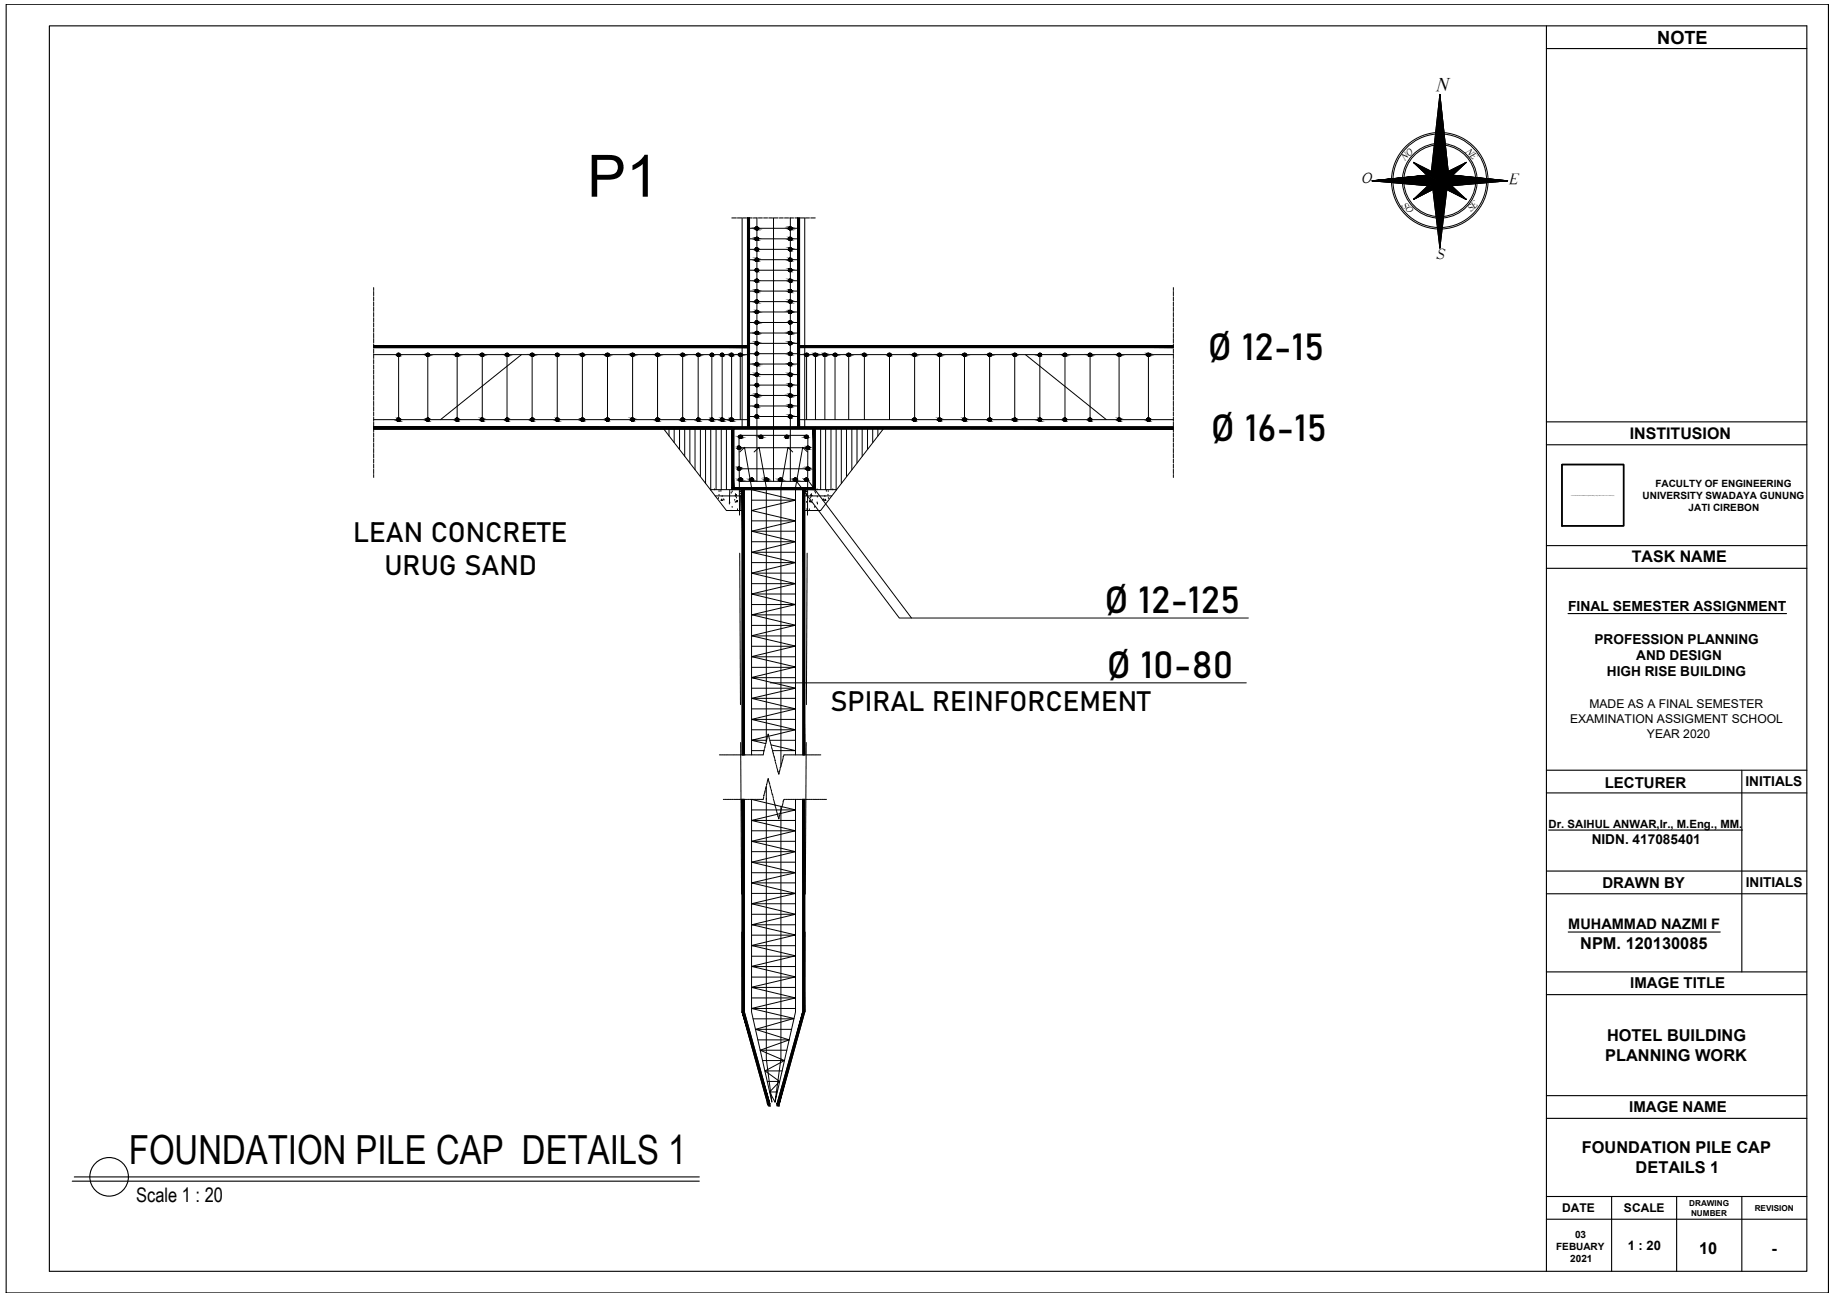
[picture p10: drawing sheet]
<svg xmlns="http://www.w3.org/2000/svg" width="420mm" height="297mm" viewBox="0 0 420 297" stroke-linecap="round" stroke-linejoin="round" font-family="sans-serif">
<defs><g id="words">
<text font-size="13.4" x="134.6" y="45.1">P1</text>
<text font-size="9.2" x="29.6" y="266.7">FOUNDATION PILE CAP DETAILS 1</text>
<g font-size="8.6">
<text x="276.9" y="82.6">Ø 12-15</text>
<text x="277.6" y="101">Ø 16-15</text>
<text x="253.2" y="140.5">Ø 12-125</text>
<text x="253.7" y="155.3">Ø 10-80</text>
</g>
<g font-size="6.4">
<text x="81" y="124.2">LEAN CONCRETE</text>
<text x="88.1" y="131.7">URUG SAND</text>
<text x="190.3" y="162.9">SPIRAL REINFORCEMENT</text>
</g>
<text font-size="4.6" x="31.2" y="275.5">Scale 1 : 20</text>
<text font-size="4.5" x="329.2" y="20.7">N</text>
<text font-size="4.2" x="379.9" y="10">NOTE</text>
<g font-size="3.8">
<text x="362.2" y="217.5">NPM. 120130085</text>
<text x="368.4" y="238.6">HOTEL BUILDING</text>
<text x="367.9" y="243.2">PLANNING WORK</text>
<text x="362.6" y="264.4">FOUNDATION PILE CAP</text>
<text x="374.9" y="268.9">DETAILS 1</text>
<text x="389.5" y="287.4">10</text>
<text x="406" y="287.4">-</text>
</g>
<g font-size="3.7">
<text x="373.6" y="100.6">INSTITUSION</text>
<text x="374" y="128.8">TASK NAME</text>
</g>
<g font-size="3.6">
<text x="312.1" y="42">O</text>
<text x="346" y="42.1">E</text>
<text x="329.2" y="59.3">S</text>
</g>
<g font-size="3.4">
<text x="367.8" y="180.5">LECTURER</text>
<text x="367.3" y="203.5">DRAWN BY</text>
<text x="373.7" y="226.5">IMAGE TITLE</text>
<text x="373.4" y="254.9">IMAGE NAME</text>
</g>
<text font-size="3.3" x="359.5" y="212.9">MUHAMMAD NAZMI F</text>
<text font-size="3.2" x="359.4" y="140">FINAL SEMESTER ASSIGNMENT</text>
<g font-size="3.1">
<text x="365.5" y="147.5">PROFESSION PLANNING</text>
<text x="368.3" y="155">HIGH RISE BUILDING</text>
<text x="375.1" y="151.3">AND DESIGN</text>
<text x="400.1" y="180.2">INITIALS</text>
<text x="364.8" y="193.5">NIDN. 417085401</text>
<text x="400.1" y="203.3">INITIALS</text>
</g>
<text font-size="3" x="373.1" y="286.5">1 : 20</text>
<g font-size="2.8">
<text x="359.9" y="165.7">EXAMINATION ASSIGMENT SCHOOL</text>
<text x="364.3" y="162.3">MADE AS A FINAL SEMESTER</text>
<text x="377.5" y="169.1">YEAR 2020</text>
<text x="358.1" y="277.8">DATE</text>
<text x="372.3" y="277.7">SCALE</text>
</g>
<text font-size="2.6" x="355" y="189.7">Dr. SAIHUL ANWAR,Ir., M.Eng., MM.</text>
<g font-size="2.3">
<text x="379.4" y="111.5">FACULTY OF ENGINEERING</text>
<text x="376.5" y="114.3">UNIVERSITY SWADAYA GUNUNG</text>
<text x="387.1" y="117.1">JATI CIREBON</text>
<text x="356.7" y="286.5">FEBUARY</text>
<text x="361" y="283.8">03</text>
<text x="359.9" y="289.3">2021</text>
</g>
<g font-size="2.2">
<text x="335.8" y="34.8" transform="rotate(45 335.8 34.8)">NE</text>
<text x="322" y="37" transform="rotate(-45 322 37)">NO</text>
<text x="321.2" y="47.1" transform="rotate(45 321.2 47.1)">SO</text>
<text x="337.2" y="48.7" transform="rotate(-46 337.2 48.7)">SE</text>
</g>
<g font-size="1.9">
<text x="387.2" y="276.4">DRAWING</text>
<text x="387.6" y="278.6">NUMBER</text>
<text x="402.2" y="277.5">REVISION</text>
</g>
<text font-size=".2" x="360.1" y="113.6">C:\Users\User\Downloads\PDF Images\WhatsApp Image 2020-10-05 at 19.21.334664.png</text>
</g></defs>
<!-- layer: 0 -->
<g fill="none" stroke="#000" stroke-width=".25">
<path d="M1.4 1h417.7v295.3h-417.7zM11.3 5.9h402.9v285.5h-402.9zM354.5 5.9v285.5M354.5 11.1h59.7M354.5 96.7h59.7M354.5 101.9h59.7M354.5 125.1h59.7M354.5 130.3h59.7M359.4 140.6h50.1M354.5 176.5h59.7M399.3 176.5v46.3M354.5 199.6h59.7"/>
<path d="M354.5 181.7h59.7M355 190.2h44.4M354.5 204.9h59.7M359.5 213.6h34.8M354.5 222.8h59.7M354.5 228h59.7M354.5 256.3h59.7M354.5 251.1h59.7M16.6 270.7h143.7M17 269.7h143.3M354.5 274.2h59.7M354.5 279.4h59.7"/>
<path d="M369.4 274.2v17.2M384.3 274.2v17.2M399.3 274.2v17.2"/>
<circle cx="25" cy="269.7" r="4.4"/>
</g>
<!-- layer: PDF3_Images -->
<path d="M358 106.5h14.2v14h-14.2z" fill="none" stroke="#000" stroke-width=".34"/>
<!-- layer: PDF4_Images -->
<path d="M358 106.5h14.2v14h-14.2z" fill="none" stroke="#000" stroke-width=".34"/>
<!-- layer: a_SIMBOL -->
<g fill="#000" stroke="#000" stroke-width=".23">
<path d="M324 37.2l4 2.8-.9 .1zM324 37.2l4.1 2.1-.1 .7zM330 21.6l2 18.4-2 1.4zM331.9 39.3l4.2-2.1-4.1 2.8zM314.5 41.4h15.5l-1.6 1.2zM324 45.7l4.4-3.1v.8zM324 45.7l3.3-3.1 1 .1zM328.4 42.6l1.6-1.2v15.5zM331.7 42.6l4.4 3.1-4.5-2.3zM331.8 42.7l1-.1 3.3 3.1zM332 40l4.1-2.8-3.1 2.9zM332.9 40.2l12.7 1.2z"/>
<path d="M327.1 40.2l.9-.2 2 1.4zM329.4 34.4l-1.4 5.6 2 1.4zM330 21.6v19.8l-.6-7zM330 21.6l-2 18.4 1.4-5.6z"/>
<path d="M330 41.4l1.7 1.2-1.7 14.3zM330 41.4l1.7 1.2 13.9-1.2z"/>
<path d="M314.5 41.4l12.6-1.2 2.9 1.2zM314.5 41.4l12.6-1.3z"/>
<path d="M330 41.4l2.9-1.2 12.7 1.2zM330 41.4l2.9-1.2-.9-.2z"/>
</g>
<g fill="none" stroke="#000" stroke-width=".23">
<path d="M324 37.2l4 2.8-.9 .2zM324 37.2l6 4.2M324 37.2l3.1 3M324 37.2l4.1 2.1M328.7 33.3a8.2 8.2 0 0 0-6.9 7.4M328.8 32.9a8.6 8.6 0 0 0-7.3 7.8M329 30.7a10.7 10.7 0 0 0-9.7 10.2M329.1 30.4a11.1 11.1 0 0 0-10.1 10.6M330 21.6l2 18.4-2 1.4zM330 21.6v35.3M330 21.6l-2 18.4M330 21.6l2 18.4"/>
<path d="M331 30.4a11.1 11.1 0 0 1 10.1 10.6M331 30.7a10.7 10.7 0 0 1 9.7 10.2M331.3 32.9a8.6 8.6 0 0 1 7.3 7.8M331.3 33.3a8.2 8.2 0 0 1 6.9 7.4M336.1 37.2l-4.2 2.1M336.1 37.2l-3.2 3M336.1 37.2l-6.1 4.2M314.5 41.4h15.5l-1.6 1.2zM314.5 41.4h31.1M314.5 41.4l13.8 1.3M319 41.8a11.1 11.1 0 0 0 10.5 10.7M319.3 41.8a10.7 10.7 0 0 0 10.2 10.3"/>
<path d="M321.5 42a8.6 8.6 0 0 0 7.7 8M321.8 42.1a8.2 8.2 0 0 0 7.4 7.5M324 45.7l4.4-3.1v.8zM327.3 42.5l-3.3 3.2M328 40l-13.5 1.4M328.4 42.6l1.6 14.3M328.4 43.4l-4.4 2.3M330 41.4h15.6l-13.9 1.2zM330 41.4l-6 4.3M330 41.4l6.1 4.3M331.6 43.4l4.5 2.3M331.7 42.6l4.4 3.1-4.5-2.3z"/>
<path d="M331.7 42.6l-1.7 14.3M332 40l4.1-2.8-3.2 3zM332 40l13.6 1.4M332.8 42.6l3.3 3.1M338.2 42.1a8.2 8.2 0 0 1-7.3 7.5M338.6 42a8.6 8.6 0 0 1-7.8 8M340.7 41.8a10.7 10.7 0 0 1-10.1 10.3M341.1 41.8a11.1 11.1 0 0 1-10.6 10.7M345.6 41.4l-13.8 1.3"/>
</g>
<!-- layer: PDF8_Solid Fills -->
<g fill="#000" stroke="#000" stroke-width=".23">
<path d="M181.1 59.9h.1zM181.1 57.5h.1zM181.1 55.1h.1zM139.2 96.5h.1zM144.9 96.5h.2zM181.1 95.8h.1zM181.1 93.4h.1zM181.1 91h.1zM215.3 96.5h.2zM172.2 110.3h.2zM182.2 110.3h.2zM185.1 107.1h.2z"/>
<path d="M184 231.9h.5z"/>
<path d="M171.3 50l.5 47.8v-47.8zM171.3 50l.5 47.8h-.5z"/>
<path d="M173.4 59.9h.2zM173.4 59.9h.1z"/>
<path d="M173.4 57.5h.2zM173.4 57.5h.1z"/>
<path d="M173.4 55.1h.2zM173.4 55.1h.1z"/>
<path d="M173.4 52.7h.2zM173.4 52.7h.1z"/>
<path d="M173.3 59.2l.4 .1zM173.3 59.2l.4 .1h-.5z"/>
<path d="M173.3 56.8l.4 .1zM173.2 56.9h.5z"/>
<path d="M173.3 54.4h.4zM173.2 54.4h.5z"/>
<path d="M173.3 52l.4 .1zM173.2 52.1h.5z"/>
<path d="M173.2 59.3l.6 .1zM173.2 59.3l.6 .1h-.6z"/>
<path d="M173.2 56.9h.6zM173.2 56.9h.6h-.6z"/>
<path d="M173.2 54.4l.6 .2zM173.2 54.4l.6 .2h-.6z"/>
<path d="M173.2 52.1l.6 .1zM173.2 52.1l.6 .1h-.6z"/>
<path d="M173.2 59.4h.6zM173.2 59.4h.6z"/>
<path d="M173.2 59.7l.4 .2 .2-.2zM173.2 59.7l.4 .2z"/>
<path d="M173.2 56.9l.6 .1zM173.2 56.9l.6 .1z"/>
<path d="M173.2 57.3l.4 .2 .2-.2zM173.2 57.3l.4 .2h-.3z"/>
<path d="M173.2 54.6h.6zM173.2 54.6h.6z"/>
<path d="M173.2 54.9l.4 .2 .2-.2zM173.2 54.9l.4 .2z"/>
<path d="M173.2 52.2h.6zM173.2 52.2h.6z"/>
<path d="M173.2 52.5l.4 .2 .2-.2zM173.2 52.5l.4 .2z"/>
<path d="M173.2 59.4l.6 .1zM173.2 59.4l.6 .1z"/>
<path d="M173.1 59.5l.7 .1zM173.1 59.5l.7 .1z"/>
<path d="M173.1 59.6l.7 .1v-.1zM173.1 59.6l.7 .1h-.6z"/>
<path d="M173.2 59.7h.6zM173.2 59.7h.6z"/>
<path d="M173.2 57l.6 .1v-.1zM173.2 57l.6 .1h-.7z"/>
<path d="M173.1 57.1l.7 .1zM173.1 57.1l.7 .1z"/>
<path d="M173.1 57.2l.7 .1zM173.1 57.2l.7 .1z"/>
<path d="M173.2 57.3h.6zM173.2 57.3h.6z"/>
<path d="M173.2 54.6l.6 .1zM173.2 54.6l.6 .1z"/>
<path d="M173.1 54.7l.7 .1v-.1zM173.1 54.7l.7 .1h-.7z"/>
<path d="M173.1 54.8l.7 .1zM173.1 54.8l.7 .1z"/>
<path d="M173.2 54.9h.6zM173.2 54.9h.6z"/>
<path d="M173.2 52.2h.6zM173.2 52.2h.6z"/>
<path d="M173.2 52.2l.6 .1zM173.2 52.2l.6 .1z"/>
<path d="M173.1 52.3l.7 .2v-.2zM173.1 52.3l.7 .2h-.7z"/>
<path d="M173.1 52.5h.7zM173.1 52.5h.7z"/>
<path d="M173.2 52.5h.6zM173.2 52.5h.6z"/>
<path d="M181.1 52.7h.1zM181.1 52.7h.1z"/>
<path d="M180.9 59.2l.6 .2zM180.9 59.2l.6 .2h-.7z"/>
<path d="M180.9 56.8l.6 .1zM180.8 56.9l.1-.1 .6 .1z"/>
<path d="M180.9 54.4l.6 .2zM180.9 54.4l.6 .2h-.7z"/>
<path d="M180.9 52l.6 .2zM180.9 52l.6 .2h-.7z"/>
<path d="M180.8 59.4h.7zM180.8 59.4h.7z"/>
<path d="M180.8 59.7l.5 .2 .2-.2zM180.8 59.7l.5 .2z"/>
<path d="M180.8 56.9l.7 .1zM180.8 56.9l.7 .1z"/>
<path d="M180.8 57.3l.5 .2 .2-.2zM180.8 57.3l.5 .2h-.4z"/>
<path d="M180.8 54.6h.7zM180.8 54.6h.7z"/>
<path d="M180.8 54.9l.5 .2 .2-.2zM180.8 54.9l.5 .2z"/>
<path d="M180.8 52.2h.7zM180.8 52.2h.7z"/>
<path d="M180.8 52.2h.7zM180.8 52.2h.7z"/>
<path d="M180.8 52.5l.5 .2 .2-.2zM180.8 52.5l.5 .2z"/>
<path d="M180.8 59.4l.7 .1zM180.8 59.4l.7 .1z"/>
<path d="M180.8 59.5l.7 .1zM180.8 59.5l.7 .1z"/>
<path d="M180.8 59.6l.7 .1v-.1zM180.8 59.6l.7 .1h-.7z"/>
<path d="M180.8 59.7h.7zM180.8 59.7h.7z"/>
<path d="M180.8 57l.7 .1v-.1zM180.8 57l.7 .1h-.7z"/>
<path d="M180.8 57.1l.7 .1zM180.8 57.1l.7 .1z"/>
<path d="M180.8 57.2l.7 .1zM180.8 57.2l.7 .1z"/>
<path d="M180.8 57.3h.7zM180.8 57.3h.7z"/>
<path d="M180.8 54.6l.7 .1zM180.8 54.6l.7 .1z"/>
<path d="M180.8 54.7l.7 .1v-.1zM180.8 54.7l.7 .1h-.7z"/>
<path d="M180.8 54.8l.7 .1zM180.8 54.8l.7 .1z"/>
<path d="M180.8 54.9h.7zM180.8 54.9h.7z"/>
<path d="M180.8 52.2l.7 .1zM180.8 52.2l.7 .1z"/>
<path d="M180.8 52.3l.7 .2v-.2zM180.8 52.3l.7 .2h-.7z"/>
<path d="M180.8 52.5h.7zM180.8 52.5h.7z"/>
<path d="M180.8 52.5h.7zM180.8 52.5h.7z"/>
<path d="M182.8 50l.5 47.8v-47.8zM182.8 50l.5 47.8h-.5z"/>
<path d="M85.7 79.2l85.6 .5v-.5zM85.7 79.2l85.6 .5h-85.6z"/>
<path d="M173.4 78.3l.2 .1zM173.4 78.3l.2 .1z"/>
<path d="M173.4 75.9l.2 .1zM173.4 75.9l.2 .1z"/>
<path d="M173.4 73.5l.2 .1zM173.4 73.5l.2 .1z"/>
<path d="M173.4 71.1l.2 .1zM173.4 71.1l.2 .1z"/>
<path d="M173.3 79h.3zM173.3 79h.3z"/>
<path d="M173.3 76h.4zM173.2 76h.5z"/>
<path d="M173.3 76.6h.3zM173.3 76.6l.3 .1z"/>
<path d="M173.3 73.6h.4zM173.2 73.6h.5z"/>
<path d="M173.3 74.2h.3zM173.3 74.2l.3 .1z"/>
<path d="M173.3 71.2h.4zM173.2 71.2h.5z"/>
<path d="M173.3 71.8h.3zM173.3 71.8h.3z"/>
<path d="M173.3 68.8h.4zM173.2 68.8h.5z"/>
<path d="M173.3 69.4l.3 .1zM173.3 69.4l.3 .1z"/>
<path d="M173.3 66.4h.4zM173.2 66.4h.5z"/>
<path d="M173.3 64l.4 .1zM173.2 64.1h.5z"/>
<path d="M173.3 61.6h.4zM173.2 61.6h.5z"/>
<path d="M173.2 78.4l.6 .1zM173.2 78.4l.6 .1h-.6z"/>
<path d="M173.2 79h.5zM173.2 79h.5z"/>
<path d="M173.2 71.2l.6 .1zM173.2 71.2l.6 .1h-.6z"/>
<path d="M173.2 68.8l.6 .1zM173.2 68.8l.6 .1h-.6z"/>
<path d="M173.2 66.4l.6 .1zM173.2 66.4l.6 .1h-.6z"/>
<path d="M173.2 64.1h.6zM173.2 64.1h.6h-.6z"/>
<path d="M173.2 61.6l.6 .1zM173.2 61.6l.6 .1h-.6z"/>
<path d="M173.2 76l.6 .1zM173.2 76l.6 .1z"/>
<path d="M173.2 73.6l.5 .1zM173.2 73.6l.5 .1z"/>
<path d="M173.2 73.7h.6zM173.2 73.7h.6z"/>
<path d="M173.2 78.5h.6zM173.2 78.5h.6z"/>
<path d="M173.2 78.5l.6 .1zM173.2 78.5l.6 .1z"/>
<path d="M173.2 78.9h.6zM173.2 78.9h.6z"/>
<path d="M173.2 78.9h.6zM173.2 78.9l.5 .1z"/>
<path d="M173.2 76.1l.6 .1zM173.2 76.1l.6 .1z"/>
<path d="M173.2 76.5l.5 .1 .1-.1zM173.2 76.5l.5 .1z"/>
<path d="M173.2 73.7l.6 .1zM173.2 73.7l.6 .1z"/>
<path d="M173.2 74.1h.6zM173.2 74.1l.5 .1z"/>
<path d="M173.2 71.3l.6 .1zM173.2 71.3l.6 .1z"/>
<path d="M173.2 71.7h.6zM173.2 71.7l.5 .1z"/>
<path d="M173.2 68.9l.6 .1zM173.2 68.9l.6 .1z"/>
<path d="M173.2 69.3l.5 .1 .1-.1zM173.2 69.3l.5 .1z"/>
<path d="M173.2 66.5l.6 .1zM173.2 66.5l.6 .1z"/>
<path d="M173.2 66.9l.4 .2 .2-.2zM173.2 66.9l.4 .2z"/>
<path d="M173.2 64.1l.6 .1zM173.2 64.1l.6 .1z"/>
<path d="M173.2 64.5l.4 .2 .2-.2zM173.2 64.5l.4 .2h-.3z"/>
<path d="M173.2 61.7l.6 .1zM173.2 61.7l.6 .1z"/>
<path d="M173.2 62.1l.4 .2 .2-.2zM173.2 62.1l.4 .2h-.3z"/>
<path d="M173.2 78.6h.6zM173.2 78.6h.6z"/>
<path d="M173.1 78.6l.7 .1v-.1zM173.1 78.6l.7 .1h-.7z"/>
<path d="M173.1 78.7l.7 .1zM173.1 78.7l.7 .1z"/>
<path d="M173.2 78.8h.6zM173.2 78.8l.6 .1z"/>
<path d="M173.2 76.2h.6zM173.2 76.2h.6z"/>
<path d="M173.1 76.2l.7 .2v-.2zM173.1 76.2l.7 .2h-.7z"/>
<path d="M173.1 76.4h.7zM173.1 76.4h.7z"/>
<path d="M173.2 76.4h.6zM173.2 76.4l.6 .1z"/>
<path d="M173.2 73.8h.6zM173.2 73.8h.6z"/>
<path d="M173.1 73.8l.7 .2v-.2zM173.1 73.8l.7 .2h-.7z"/>
<path d="M173.1 74h.7zM173.1 74h.7z"/>
<path d="M173.2 74l.6 .1v-.1zM173.2 74l.6 .1h-.6z"/>
<path d="M173.2 71.4h.6zM173.2 71.4h.6z"/>
<path d="M173.1 71.4l.7 .2v-.2zM173.1 71.4l.7 .2h-.7z"/>
<path d="M173.1 71.6h.7zM173.1 71.6h.7z"/>
<path d="M173.2 71.6h.6zM173.2 71.6l.6 .1z"/>
<path d="M173.2 69h.6zM173.2 69h.6z"/>
<path d="M173.1 69l.7 .2v-.2zM173.1 69l.7 .2h-.7z"/>
<path d="M173.1 69.2h.7zM173.1 69.2h.7z"/>
<path d="M173.2 69.2l.6 .1zM173.2 69.2l.6 .1z"/>
<path d="M173.2 69.3h.6zM173.2 69.3h.6z"/>
<path d="M173.2 66.6h.6zM173.2 66.6h.6z"/>
<path d="M173.1 66.6l.7 .2v-.2zM173.1 66.6l.7 .2h-.7z"/>
<path d="M173.1 66.8l.7 .1v-.1zM173.1 66.8l.7 .1h-.6z"/>
<path d="M173.2 66.9h.6zM173.2 66.9h.6z"/>
<path d="M173.2 64.2l.6 .1zM173.2 64.2l.6 .1z"/>
<path d="M173.1 64.3l.7 .1v-.1zM173.1 64.3l.7 .1h-.7z"/>
<path d="M173.1 64.4l.7 .1zM173.1 64.4l.7 .1z"/>
<path d="M173.2 64.5h.6zM173.2 64.5h.6z"/>
<path d="M173.2 61.8l.6 .1zM173.2 61.8l.6 .1z"/>
<path d="M173.1 61.9l.7 .1zM173.1 61.9l.7 .1z"/>
<path d="M173.1 62l.7 .1zM173.1 62l.7 .1z"/>
<path d="M173.2 62.1h.6zM173.2 62.1h.6z"/>
<path d="M181.1 78.3l.2 .1zM180.9 78.4h.4z"/>
<path d="M181.1 75.9l.2 .1zM180.9 76h.4z"/>
<path d="M181.1 73.5l.2 .1zM180.9 73.6h.4z"/>
<path d="M181.1 71.1l.2 .1zM180.9 71.2h.4z"/>
<path d="M180.9 79h.4zM180.9 79h.3z"/>
<path d="M180.9 76h.4zM180.9 76h.4z"/>
<path d="M180.9 76.6h.4zM180.9 76.6l.3 .1z"/>
<path d="M180.9 73.6h.4zM180.9 73.6h.4z"/>
<path d="M180.9 74.2h.4zM180.9 74.2l.3 .1z"/>
<path d="M180.9 71.2l.6 .1zM180.9 71.2l.6 .1h-.7z"/>
<path d="M180.9 71.8h.4zM180.9 71.8h.3z"/>
<path d="M180.9 68.8l.6 .1zM180.9 68.8l.6 .1h-.7z"/>
<path d="M180.9 69.4l.4 .1zM180.9 69.4l.4 .1z"/>
<path d="M180.9 66.4l.6 .1zM180.9 66.4l.6 .1h-.7z"/>
<path d="M180.9 64l.6 .1zM180.9 64l.6 .1h-.7z"/>
<path d="M180.9 61.6l.6 .1zM180.8 61.7l.1-.1 .6 .1z"/>
<path d="M180.9 78.4l.6 .1zM180.9 78.4l.6 .1h-.7z"/>
<path d="M180.9 79h.4zM180.9 79h.4z"/>
<path d="M180.9 76l.6 .1zM180.9 76l.6 .1z"/>
<path d="M180.9 73.6l.5 .1zM180.9 73.6l.5 .1z"/>
<path d="M180.9 73.7h.6zM180.9 73.7h.6z"/>
<path d="M180.8 78.5l.7 .1zM180.8 78.5l.7 .1z"/>
<path d="M180.8 78.9h.7zM180.8 78.9h.7z"/>
<path d="M180.8 78.9h.7zM180.8 78.9l.6 .1z"/>
<path d="M180.8 76.1l.7 .1zM180.8 76.1l.7 .1z"/>
<path d="M180.8 76.5l.5 .1 .2-.1zM180.8 76.5l.5 .1z"/>
<path d="M180.8 73.7l.7 .1zM180.8 73.7l.7 .1z"/>
<path d="M180.8 74.1h.7zM180.8 74.1l.5 .1z"/>
<path d="M180.8 71.3l.7 .1zM180.8 71.3l.7 .1z"/>
<path d="M180.8 71.7h.7zM180.8 71.7l.5 .1z"/>
<path d="M180.8 68.9l.7 .1zM180.8 68.9l.7 .1z"/>
<path d="M180.8 69.3l.5 .1 .2-.1zM180.8 69.3l.5 .1z"/>
<path d="M180.8 66.5l.7 .1zM180.8 66.5l.7 .1z"/>
<path d="M180.8 66.9l.5 .2 .2-.2zM180.8 66.9l.5 .2z"/>
<path d="M180.8 64.1l.7 .1zM180.8 64.1l.7 .1z"/>
<path d="M180.8 64.5l.5 .2 .2-.2zM180.8 64.5l.5 .2h-.4z"/>
<path d="M180.8 61.7l.7 .1zM180.8 61.7l.7 .1z"/>
<path d="M180.8 62.1l.5 .2 .2-.2zM180.8 62.1l.5 .2h-.4z"/>
<path d="M180.8 78.6h.7zM180.8 78.6h.7z"/>
<path d="M180.8 78.6l.7 .1v-.1zM180.8 78.6l.7 .1h-.7z"/>
<path d="M180.8 78.7l.7 .1zM180.8 78.7l.7 .1z"/>
<path d="M180.8 78.8h.7zM180.8 78.8l.7 .1z"/>
<path d="M180.8 76.2h.7zM180.8 76.2h.7z"/>
<path d="M180.8 76.2l.7 .2v-.2zM180.8 76.2l.7 .2h-.7z"/>
<path d="M180.8 76.4h.7zM180.8 76.4h.7z"/>
<path d="M180.8 76.4h.7zM180.8 76.4l.7 .1z"/>
<path d="M180.8 73.8h.7zM180.8 73.8h.7z"/>
<path d="M180.8 73.8l.7 .2v-.2zM180.8 73.8l.7 .2h-.7z"/>
<path d="M180.8 74h.7zM180.8 74h.7z"/>
<path d="M180.8 74l.7 .1v-.1zM180.8 74l.7 .1h-.7z"/>
<path d="M180.8 71.4h.7zM180.8 71.4h.7z"/>
<path d="M180.8 71.4l.7 .2v-.2zM180.8 71.4l.7 .2h-.7z"/>
<path d="M180.8 71.6h.7zM180.8 71.6h.7z"/>
<path d="M180.8 71.6h.7zM180.8 71.6l.7 .1z"/>
<path d="M180.8 69h.7zM180.8 69h.7z"/>
<path d="M180.8 69l.7 .2v-.2zM180.8 69l.7 .2h-.7z"/>
<path d="M180.8 69.2h.7zM180.8 69.2h.7z"/>
<path d="M180.8 69.2l.7 .1zM180.8 69.2l.7 .1z"/>
<path d="M180.8 69.3h.7zM180.8 69.3h.7z"/>
<path d="M180.8 66.6h.7zM180.8 66.6h.7z"/>
<path d="M180.8 66.6l.7 .2v-.2zM180.8 66.6l.7 .2h-.7z"/>
<path d="M180.8 66.8l.7 .1v-.1zM180.8 66.8l.7 .1h-.7z"/>
<path d="M180.8 66.9h.7zM180.8 66.9h.7z"/>
<path d="M180.8 64.2l.7 .1zM180.8 64.2l.7 .1z"/>
<path d="M180.8 64.3l.7 .1v-.1zM180.8 64.3l.7 .1h-.7z"/>
<path d="M180.8 64.4l.7 .1zM180.8 64.4l.7 .1z"/>
<path d="M180.8 64.5h.7zM180.8 64.5h.7z"/>
<path d="M180.8 61.8l.7 .1zM180.8 61.8l.7 .1z"/>
<path d="M180.8 61.9l.7 .1zM180.8 61.9l.7 .1z"/>
<path d="M180.8 62l.7 .1zM180.8 62l.7 .1z"/>
<path d="M180.8 62.1h.7zM180.8 62.1h.7z"/>
<path d="M183.3 79.2l85.7 .5v-.5zM183.3 79.2l85.7 .5h-85.7z"/>
<path d="M91.2 96.5h.3zM91.2 96.5l.2 .1z"/>
<path d="M91.2 81h.3zM91.2 81h.3z"/>
<path d="M91.2 95.8l.5 .2zM91.2 95.8l.5 .2h-.7z"/>
<path d="M91.2 81.6h.3zM91.2 81.6l.3 .1z"/>
<path d="M91.2 81l.4 .1zM91.2 81l.4 .1h-.5z"/>
<path d="M91.2 96.4h.4zM91.2 96.4l.3 .1z"/>
<path d="M91.2 81.6h.4zM91.2 81.6h.3z"/>
<path d="M91.1 96.4h.5zM91.1 96.4h.5z"/>
<path d="M91.1 96.4h.5zM91.1 96.4h.5z"/>
<path d="M91.1 81.1l.6 .1zM91.1 81.1l.6 .1z"/>
<path d="M91.1 81.5h.5zM91.1 81.5h.5z"/>
<path d="M91.1 81.5l.5 .1zM91.1 81.5l.5 .1z"/>
<path d="M91 96l.7 .1zM91 96l.7 .1z"/>
<path d="M91 96.1l.8 .1zM91 96.1l.8 .1z"/>
<path d="M91 96.2l.7 .1zM91 96.2l.7 .1z"/>
<path d="M91 96.3h.7zM91 96.3l.6 .1z"/>
<path d="M91 81.2h.7zM91 81.2h.7z"/>
<path d="M91 81.2l.8 .1zM91 81.2l.8 .1z"/>
<path d="M91 81.4h.7zM91 81.4h.7z"/>
<path d="M91 81.4h.7zM91 81.4l.6 .1z"/>
<path d="M91 96.2h.8zM91 96.2h.7z"/>
<path d="M91 81.3l.7 .1 .1-.1zM91 81.3l.7 .1h-.7z"/>
<path d="M98 96.5h.1zM98 96.5l.1 .1z"/>
<path d="M98 81h.2zM98 81h.2z"/>
<path d="M97.9 95.8l.4 .1zM97.9 95.9h.4z"/>
<path d="M97.9 81.6h.3zM97.9 81.6l.2 .1z"/>
<path d="M97.9 95.9h.4zM97.8 95.9h.5z"/>
<path d="M97.9 81l.4 .1zM97.8 81.1h.5z"/>
<path d="M97.8 81.6h.5zM97.8 81.6h.4z"/>
<path d="M97.8 95.9l.6 .1zM97.8 95.9l.6 .1z"/>
<path d="M97.8 96.4l.4 .1 .1-.1zM97.8 96.4l.4 .1z"/>
<path d="M97.8 81.1h.6zM97.8 81.1h.6z"/>
<path d="M97.8 81.5l.5 .1zM97.8 81.5l.5 .1z"/>
<path d="M97.8 96h.6zM97.8 96h.6z"/>
<path d="M97.8 96.4h.6zM97.8 96.4h.5z"/>
<path d="M97.8 81.1l.6 .1zM97.8 81.1l.6 .1z"/>
<path d="M97.8 81.5h.6zM97.8 81.5h.5z"/>
<path d="M97.7 96l.7 .1zM97.7 96l.7 .1z"/>
<path d="M97.7 96.1l.7 .1v-.1zM97.7 96.1l.7 .1h-.7z"/>
<path d="M97.7 96.2l.7 .1zM97.7 96.2l.7 .1z"/>
<path d="M97.7 96.3h.7zM97.7 96.3l.7 .1z"/>
<path d="M97.7 81.2h.7zM97.7 81.2h.7z"/>
<path d="M97.7 81.2l.7 .2v-.2zM97.7 81.2l.7 .2h-.7z"/>
<path d="M97.7 81.4h.7zM97.7 81.4h.7z"/>
<path d="M97.7 81.4h.7zM97.7 81.4l.7 .1z"/>
<path d="M104.7 81h.2zM104.7 81h.2z"/>
<path d="M104.7 96.5h.2zM104.7 96.5l.1 .1z"/>
<path d="M104.6 95.8l.4 .1zM104.5 95.9h.5z"/>
<path d="M104.6 81.6h.3zM104.6 81.6l.3 .1z"/>
<path d="M104.5 95.9l.5 .1zM104.5 95.9l.5 .1h-.5z"/>
<path d="M104.5 81l.5 .1zM104.5 81l.5 .1h-.5z"/>
<path d="M104.5 81.6h.5zM104.5 81.6h.4z"/>
<path d="M104.5 81.5l.5 .1zM104.5 81.5l.5 .1z"/>
<path d="M104.5 96h.6zM104.5 96h.6z"/>
<path d="M104.5 96.4l.4 .1 .1-.1zM104.5 96.4l.4 .1h-.3z"/>
<path d="M104.5 81.1l.6 .1zM104.5 81.1l.6 .1z"/>
<path d="M104.5 81.5h.5zM104.5 81.5h.5z"/>
<path d="M104.5 96l.6 .1zM104.5 96l.6 .1z"/>
<path d="M104.4 96.1l.7 .1v-.1zM104.4 96.1l.7 .1h-.7z"/>
<path d="M104.4 96.2l.7 .1zM104.4 96.2l.7 .1z"/>
<path d="M104.5 96.3h.6zM104.5 96.3l.5 .1z"/>
<path d="M104.5 81.2h.6zM104.5 81.2h.6z"/>
<path d="M104.4 81.2l.7 .2v-.2zM104.4 81.2l.7 .2h-.7z"/>
<path d="M104.4 81.4h.7zM104.4 81.4h.7z"/>
<path d="M104.5 81.4h.6zM104.5 81.4l.5 .1z"/>
<path d="M110.4 81h.3zM110.3 81h.4z"/>
<path d="M110.4 96.5h.2zM110.4 96.5l.1 .1z"/>
<path d="M110.3 95.8l.5 .2zM110.2 96l.1-.2 .5 .2z"/>
<path d="M110.3 81l.5 .1zM110.2 81.1h.6z"/>
<path d="M110.3 81.6l.3 .1 .1-.1zM110.3 81.6l.3 .1z"/>
<path d="M110.3 81.5l.5 .1zM110.3 81.5l.5 .1z"/>
<path d="M110.2 96h.6zM110.2 96h.6z"/>
<path d="M110.2 96l.6 .1zM110.2 96l.6 .1h-.7z"/>
<path d="M110.2 96.4l.5 .1 .1-.1zM110.2 96.4l.5 .1h-.4z"/>
<path d="M110.2 81.1l.6 .1zM110.2 81.1l.6 .1z"/>
<path d="M110.2 81.2h.6zM110.1 81.2h.7z"/>
<path d="M110.2 81.5h.6zM110.2 81.5h.6z"/>
<path d="M110.1 96.1l.7 .1v-.1zM110.1 96.1l.7 .1h-.7z"/>
<path d="M110.1 96.2l.7 .1zM110.1 96.2l.7 .1z"/>
<path d="M110.2 96.3h.6zM110.2 96.3l.6 .1z"/>
<path d="M110.1 81.2l.7 .2v-.2zM110.1 81.2l.7 .2h-.7z"/>
<path d="M110.1 81.4h.7zM110.1 81.4h.7z"/>
<path d="M110.2 81.4h.6zM110.2 81.4l.6 .1z"/>
<path d="M116.1 96.5h.2zM116.1 96.5l.2 .1z"/>
<path d="M116.2 81h.2zM116.1 81h.3z"/>
<path d="M116.1 95.8l.4 .1zM116.1 95.8l.4 .1z"/>
<path d="M116.1 81.6h.3zM116.1 81.6l.2 .1z"/>
<path d="M116 95.9l.6 .1zM116 96h.6z"/>
<path d="M116 81l.6 .1zM116 81.1h.6z"/>
<path d="M116 81.6h.5zM116 81.6h.4z"/>
<path d="M116 81.5l.5 .1zM116 81.5l.5 .1z"/>
<path d="M116 96h.6zM115.9 96h.7z"/>
<path d="M115.9 96l.7 .1zM115.9 96l.7 .1z"/>
<path d="M115.9 96.3l.7 .1zM115.9 96.3l.7 .1z"/>
<path d="M116 96.4l.4 .1 .2-.1zM116 96.4l.4 .1h-.3z"/>
<path d="M116 81.1l.6 .1zM116 81.1l.6 .1h-.7z"/>
<path d="M115.9 81.2h.7zM115.9 81.2h.7z"/>
<path d="M115.9 81.4l.7 .1zM115.9 81.4l.7 .1z"/>
<path d="M116 81.5h.6zM116 81.5h.5z"/>
<path d="M115.9 96.1l.7 .1v-.1zM115.9 96.1l.7 .1h-.7z"/>
<path d="M115.9 96.2h.7zM115.9 96.2l.7 .1z"/>
<path d="M115.9 81.2l.7 .2v-.2zM115.9 81.2l.7 .2h-.7z"/>
<path d="M115.9 81.4h.7zM115.9 81.4h.7z"/>
<path d="M121.9 96.5h.2zM121.9 96.5l.1 .1z"/>
<path d="M121.9 81h.2zM121.9 81h.2z"/>
<path d="M121.8 95.8l.4 .1zM121.8 95.8l.4 .1z"/>
<path d="M121.8 81.6h.4zM121.8 81.6l.3 .1z"/>
<path d="M121.8 95.9h.5zM121.8 95.9h.5z"/>
<path d="M121.8 81l.5 .1zM121.8 81l.5 .1z"/>
<path d="M121.8 81.6h.4zM121.8 81.6h.4z"/>
<path d="M121.8 95.9l.5 .1zM121.7 96h.6z"/>
<path d="M121.8 81.1h.5zM121.7 81.1h.6z"/>
<path d="M121.8 81.5l.5 .1zM121.8 81.5l.5 .1z"/>
<path d="M121.7 96h.6zM121.7 96h.6z"/>
<path d="M121.6 96l.8 .1zM121.6 96l.8 .1z"/>
<path d="M121.6 96.3l.7 .1zM121.6 96.3l.7 .1z"/>
<path d="M121.7 96.4l.5 .1 .1-.1zM121.7 96.4l.5 .1z"/>
<path d="M121.7 81.1l.6 .1zM121.7 81.1l.6 .1z"/>
<path d="M121.6 81.2h.8zM121.6 81.2h.8z"/>
<path d="M121.6 81.4l.7 .1zM121.6 81.4l.7 .1z"/>
<path d="M121.7 81.5h.6zM121.7 81.5h.6z"/>
<path d="M121.6 96.1l.8 .1v-.1zM121.6 96.1l.8 .1h-.8z"/>
<path d="M121.6 96.2h.8zM121.6 96.2l.7 .1z"/>
<path d="M121.6 81.2l.8 .2v-.2zM121.6 81.2l.8 .2h-.8z"/>
<path d="M121.6 81.4h.8zM121.6 81.4h.7z"/>
<path d="M127.6 96.5h.2zM127.6 96.5l.2 .1z"/>
<path d="M127.6 81h.3zM127.6 81h.3z"/>
<path d="M127.6 95.8l.5 .2zM127.4 96l.2-.2 .5 .2z"/>
<path d="M127.6 81.6h.3zM127.6 81.6l.2 .1z"/>
<path d="M127.6 81l.4 .1zM127.4 81.1h.6z"/>
<path d="M127.6 96.4h.4zM127.6 96.4l.3 .1z"/>
<path d="M127.6 81.6h.4zM127.6 81.6h.3z"/>
<path d="M127.4 96.4h.6zM127.4 96.4h.6z"/>
<path d="M127.5 96.4h.5zM127.5 96.4h.5z"/>
<path d="M127.4 81.1l.7 .1zM127.4 81.1l.7 .1z"/>
<path d="M127.4 81.5h.6zM127.4 81.5h.6z"/>
<path d="M127.4 81.5l.6 .1zM127.4 81.5l.6 .1z"/>
<path d="M127.4 96l.7 .1zM127.4 96l.7 .1z"/>
<path d="M127.4 96.1l.7 .1zM127.4 96.1l.7 .1z"/>
<path d="M127.4 96.2l.7 .1zM127.4 96.2l.7 .1z"/>
<path d="M127.4 96.3h.7zM127.4 96.3l.6 .1z"/>
<path d="M127.4 81.2h.7zM127.4 81.2h.7z"/>
<path d="M127.4 81.2l.7 .1zM127.4 81.2l.7 .1z"/>
<path d="M127.4 81.4h.7zM127.4 81.4h.7z"/>
<path d="M127.4 81.4h.7zM127.4 81.4l.6 .1z"/>
<path d="M127.4 96.2h.7zM127.4 96.2h.7z"/>
<path d="M127.4 81.3l.7 .1v-.1zM127.4 81.3l.7 .1h-.7z"/>
<path d="M133.4 96.5h.2zM133.4 96.5l.1 .1z"/>
<path d="M133.4 81h.2zM133.4 81h.2z"/>
<path d="M133.4 95.8l.3 .1zM133.4 95.8l.3 .1z"/>
<path d="M133.4 81.6h.2zM133.4 81.6l.2 .1z"/>
<path d="M133.3 95.9h.4zM133.2 95.9h.5z"/>
<path d="M133.3 81l.4 .1zM133.2 81.1h.5z"/>
<path d="M133.2 81.6h.5zM133.2 81.6h.4z"/>
<path d="M133.2 95.9l.6 .1zM133.2 95.9l.6 .1z"/>
<path d="M133.2 96.4l.4 .1 .1-.1zM133.2 96.4l.4 .1z"/>
<path d="M133.2 81.1h.6zM133.2 81.1h.6z"/>
<path d="M133.2 81.5l.5 .1zM133.2 81.5l.5 .1z"/>
<path d="M133.2 96h.6zM133.2 96h.6z"/>
<path d="M133.2 96.4h.6zM133.2 96.4h.5z"/>
<path d="M133.2 81.1l.6 .1zM133.2 81.1l.6 .1z"/>
<path d="M133.2 81.5h.6zM133.2 81.5h.5z"/>
<path d="M133.2 96l.6 .3v-.3zM133.2 96l.6 .3h-.6z"/>
<path d="M133.2 96.3h.6zM133.2 96.3l.6 .1z"/>
<path d="M133.2 81.2l.6 .2v-.2zM133.2 81.2l.6 .2h-.6z"/>
<path d="M133.2 81.4h.6zM133.2 81.4l.6 .1z"/>
<path d="M139.2 81h.2zM139.2 81h.2z"/>
<path d="M139.1 95.8l.3 .1zM139 95.9h.4z"/>
<path d="M139 81.6h.4zM139 81.6l.3 .1z"/>
<path d="M139 95.9l.5 .1zM139 95.9l.5 .1h-.6z"/>
<path d="M139 81l.5 .1zM139 81l.5 .1h-.6z"/>
<path d="M139 81.6h.4zM139 81.6h.4z"/>
<path d="M139 81.5l.5 .1zM139 81.5l.5 .1z"/>
<path d="M138.9 96h.7zM138.9 96h.7z"/>
<path d="M138.9 96.4l.5 .1 .1-.1zM138.9 96.4l.5 .1h-.4z"/>
<path d="M138.9 81.1l.7 .1zM138.9 81.1l.7 .1z"/>
<path d="M138.9 81.5h.6zM138.9 81.5h.6z"/>
<path d="M138.9 96l.7 .1zM138.9 96l.7 .1z"/>
<path d="M138.9 96.1l.7 .1v-.1zM138.9 96.1l.7 .1h-.7z"/>
<path d="M138.9 96.2l.7 .1zM138.9 96.2l.7 .1z"/>
<path d="M138.9 96.3h.7zM138.9 96.3l.6 .1z"/>
<path d="M138.9 81.2h.7zM138.9 81.2h.7z"/>
<path d="M138.9 81.2l.7 .2v-.2zM138.9 81.2l.7 .2h-.7z"/>
<path d="M138.9 81.4h.7zM138.9 81.4h.7z"/>
<path d="M138.9 81.4h.7zM138.9 81.4l.6 .1z"/>
<path d="M144.9 81h.2zM144.8 81h.3z"/>
<path d="M144.8 95.8l.5 .2zM144.8 95.8l.5 .2h-.6z"/>
<path d="M144.8 81l.5 .1zM144.8 81l.5 .1h-.6z"/>
<path d="M144.8 81.6l.3 .1 .1-.1zM144.8 81.6l.3 .1z"/>
<path d="M144.7 81.5l.6 .1zM144.7 81.5l.6 .1z"/>
<path d="M144.7 96h.6zM144.7 96h.6z"/>
<path d="M144.7 96.4l.4 .1 .2-.1zM144.7 96.4l.4 .1h-.3z"/>
<path d="M144.7 81.1l.6 .1zM144.7 81.1l.6 .1z"/>
<path d="M144.7 81.5h.6zM144.7 81.5h.6z"/>
<path d="M144.7 96l.6 .1zM144.7 96l.6 .1z"/>
<path d="M144.6 96.1l.7 .1v-.1zM144.6 96.1l.7 .1h-.7z"/>
<path d="M144.6 96.2l.7 .1zM144.6 96.2l.7 .1z"/>
<path d="M144.7 96.3h.6zM144.7 96.3l.6 .1z"/>
<path d="M144.7 81.2h.6zM144.7 81.2h.6z"/>
<path d="M144.6 81.2l.7 .2v-.2zM144.6 81.2l.7 .2h-.7z"/>
<path d="M144.6 81.4h.7zM144.6 81.4h.7z"/>
<path d="M144.7 81.4h.6zM144.7 81.4l.6 .1z"/>
<path d="M150.6 96.5h.2zM150.6 96.5l.2 .1z"/>
<path d="M150.6 81h.2zM150.6 81h.2z"/>
<path d="M150.6 95.8l.3 .1zM150.6 95.8l.3 .1z"/>
<path d="M150.6 81.6h.3zM150.6 81.6l.2 .1z"/>
<path d="M150.5 95.9l.6 .1zM150.5 95.9l.6 .1h-.7z"/>
<path d="M150.5 81l.6 .1zM150.5 81l.6 .1h-.7z"/>
<path d="M150.5 81.6h.4zM150.5 81.6h.4z"/>
<path d="M150.5 81.5l.5 .1zM150.5 81.5l.5 .1z"/>
<path d="M150.4 96h.7zM150.4 96h.7z"/>
<path d="M150.4 96l.7 .1zM150.4 96l.7 .1z"/>
<path d="M150.4 96.3l.7 .1zM150.4 96.3l.7 .1z"/>
<path d="M150.4 96.4l.5 .1 .2-.1zM150.4 96.4l.5 .1h-.3z"/>
<path d="M150.4 81.1l.7 .1zM150.4 81.1l.7 .1z"/>
<path d="M150.4 81.2h.7zM150.4 81.2h.7z"/>
<path d="M150.4 81.4l.7 .1zM150.4 81.4l.7 .1z"/>
<path d="M150.4 81.5h.7zM150.4 81.5h.6z"/>
<path d="M150.4 96.1l.7 .1v-.1zM150.4 96.1l.7 .1h-.7z"/>
<path d="M150.4 96.2h.7zM150.4 96.2l.7 .1z"/>
<path d="M150.4 81.2l.7 .2v-.2zM150.4 81.2l.7 .2h-.7z"/>
<path d="M150.4 81.4h.7zM150.4 81.4h.7z"/>
<path d="M156.4 96.5h.2zM156.4 96.5l.1 .1z"/>
<path d="M156.4 81h.2zM156.3 81h.3z"/>
<path d="M156.3 95.8l.4 .1zM156.3 95.8l.4 .1z"/>
<path d="M156.3 81.6h.3zM156.3 81.6l.3 .1z"/>
<path d="M156.3 95.9l.5 .1zM156.3 95.9l.5 .1h-.6z"/>
<path d="M156.3 81l.5 .1zM156.3 81l.5 .1h-.6z"/>
<path d="M156.3 81.6h.4zM156.3 81.6h.3z"/>
<path d="M156.2 81.5l.5 .1zM156.2 81.5l.5 .1z"/>
<path d="M156.2 96h.6zM156.2 96h.6z"/>
<path d="M156.1 96l.8 .1zM156.1 96l.8 .1z"/>
<path d="M156.1 96.3l.7 .1zM156.1 96.3l.7 .1z"/>
<path d="M156.2 96.4l.4 .1 .2-.1zM156.2 96.4l.4 .1h-.3z"/>
<path d="M156.2 81.1l.6 .1zM156.2 81.1l.6 .1z"/>
<path d="M156.1 81.2h.8zM156.1 81.2h.8z"/>
<path d="M156.1 81.4l.7 .1zM156.1 81.4l.7 .1z"/>
<path d="M156.2 81.5h.6zM156.2 81.5h.5z"/>
<path d="M156.1 96.1l.8 .1v-.1zM156.1 96.1l.8 .1h-.8z"/>
<path d="M156.1 96.2h.8zM156.1 96.2l.7 .1z"/>
<path d="M156.1 81.2l.8 .2v-.2zM156.1 81.2l.8 .2h-.8z"/>
<path d="M156.1 81.4h.8zM156.1 81.4h.7z"/>
<path d="M159.9 96.5h.3zM159.9 96.5l.2 .1z"/>
<path d="M159.9 81h.3zM159.9 81h.3z"/>
<path d="M159.9 95.8l.3 .1zM159.9 95.8l.3 .1z"/>
<path d="M159.9 81.6h.3zM159.9 81.6l.3 .1z"/>
<path d="M159.9 95.9h.4zM159.8 95.9h.5z"/>
<path d="M159.9 81l.4 .1zM159.8 81.1h.5z"/>
<path d="M159.9 81.6h.4zM159.9 81.6h.3z"/>
<path d="M159.8 95.9l.5 .1zM159.8 95.9l.5 .1z"/>
<path d="M159.8 96h.6zM159.8 96h.6z"/>
<path d="M159.8 96.4h.5zM159.8 96.4h.5z"/>
<path d="M159.8 96.4l.4 .1 .1-.1zM159.8 96.4l.4 .1z"/>
<path d="M159.8 81.1h.5zM159.8 81.1h.5z"/>
<path d="M159.8 81.1l.6 .1zM159.8 81.1l.6 .1z"/>
<path d="M159.8 81.5h.5zM159.8 81.5h.5z"/>
<path d="M159.8 81.5l.5 .1zM159.8 81.5l.5 .1z"/>
<path d="M159.7 96l.7 .1zM159.7 96l.7 .1z"/>
<path d="M159.7 96.2l.7 .1zM159.7 96.2l.7 .1z"/>
<path d="M159.7 96.3l.7 .1zM159.7 96.3l.7 .1z"/>
<path d="M159.7 81.2h.7zM159.7 81.2h.7z"/>
<path d="M159.7 81.4h.7zM159.7 81.4h.7z"/>
<path d="M159.7 81.4l.7 .1zM159.7 81.4l.7 .1z"/>
<path d="M159.7 96.1l.8 .1v-.1zM159.7 96.1l.8 .1h-.8z"/>
<path d="M159.7 81.2l.8 .2v-.2zM159.7 81.2l.8 .2h-.8z"/>
<path d="M163.1 96.5h.2zM163.1 96.5l.1 .1z"/>
<path d="M163.1 81h.2zM163.1 81h.2z"/>
<path d="M163 95.8l.5 .2zM162.8 96l.2-.2 .5 .2z"/>
<path d="M163 81.6h.3zM163 81.6l.3 .1z"/>
<path d="M163 81l.5 .1zM162.9 81.1h.6z"/>
<path d="M163 96.4h.4zM163 96.4l.3 .1z"/>
<path d="M163 81.6h.4zM163 81.6h.3z"/>
<path d="M162.9 96.4h.6zM162.9 96.4h.6z"/>
<path d="M162.9 96.4h.6zM162.9 96.4h.5z"/>
<path d="M162.9 81.1l.6 .1zM162.9 81.1l.6 .1z"/>
<path d="M162.9 81.5h.6zM162.9 81.5h.6z"/>
<path d="M162.9 81.5l.6 .1zM162.9 81.5l.6 .1z"/>
<path d="M162.8 96l.7 .1zM162.8 96l.7 .1z"/>
<path d="M162.8 96.1l.7 .1zM162.8 96.1l.7 .1z"/>
<path d="M162.8 96.2l.7 .1zM162.8 96.2l.7 .1z"/>
<path d="M162.8 96.3h.7zM162.8 96.3l.7 .1z"/>
<path d="M162.8 81.2h.7zM162.8 81.2h.7z"/>
<path d="M162.8 81.2l.7 .1zM162.8 81.2l.7 .1z"/>
<path d="M162.8 81.4h.7zM162.8 81.4h.7z"/>
<path d="M162.8 81.4h.7zM162.8 81.4l.7 .1z"/>
<path d="M162.8 96.2h.7zM162.8 96.2h.7z"/>
<path d="M162.8 81.3l.7 .1v-.1zM162.8 81.3l.7 .1h-.7z"/>
<path d="M165.4 96.5h.2zM165.4 96.5l.2 .1z"/>
<path d="M165.4 81h.3zM165.4 81h.3z"/>
<path d="M165.4 95.8l.5 .2zM165.4 95.8l.5 .2h-.7z"/>
<path d="M165.4 81.6h.3zM165.4 81.6l.2 .1z"/>
<path d="M165.3 81l.5 .1zM165.3 81l.5 .1h-.6z"/>
<path d="M165.3 96.4h.4zM165.3 96.4l.4 .1z"/>
<path d="M165.3 81.6h.4zM165.3 81.6h.4z"/>
<path d="M165.2 96.4h.6zM165.2 96.4h.6z"/>
<path d="M165.3 96.4h.5zM165.3 96.4h.4z"/>
<path d="M165.2 81.1l.7 .1zM165.2 81.1l.7 .1z"/>
<path d="M165.2 81.5h.6zM165.2 81.5h.6z"/>
<path d="M165.2 81.5l.6 .1zM165.2 81.5l.6 .1z"/>
<path d="M165.2 96l.7 .1zM165.2 96l.7 .1z"/>
<path d="M165.2 96.1l.7 .1zM165.2 96.1l.7 .1z"/>
<path d="M165.2 96.2l.7 .1zM165.2 96.2l.7 .1z"/>
<path d="M165.2 96.3h.7zM165.2 96.3l.6 .1z"/>
<path d="M165.2 81.2h.7zM165.2 81.2h.7z"/>
<path d="M165.2 81.2l.7 .1zM165.2 81.2l.7 .1z"/>
<path d="M165.2 81.4h.7zM165.2 81.4h.7z"/>
<path d="M165.2 81.4h.7zM165.2 81.4l.6 .1z"/>
<path d="M165.2 96.2h.7zM165.2 96.2h.7z"/>
<path d="M165.2 81.3l.7 .1v-.1zM165.2 81.3l.7 .1h-.7z"/>
<path d="M167.6 96.5h.2zM167.6 96.5l.1 .1z"/>
<path d="M167.6 81h.2zM167.5 81h.3z"/>
<path d="M167.5 95.8l.5 .2zM167.5 95.8l.5 .2h-.6z"/>
<path d="M167.5 81.6h.3zM167.5 81.6l.3 .1z"/>
<path d="M167.4 96.4h.5zM167.4 96.4l.4 .1z"/>
<path d="M167.5 81l.5 .1zM167.5 81l.5 .1h-.6z"/>
<path d="M167.4 81.6h.5zM167.4 81.6h.4z"/>
<path d="M167.4 96.4h.5zM167.4 96.4h.5z"/>
<path d="M167.4 96.4h.6zM167.4 96.4h.6z"/>
<path d="M167.4 81.1l.6 .1zM167.4 81.1l.6 .1z"/>
<path d="M167.4 81.5h.6zM167.4 81.5h.6z"/>
<path d="M167.4 81.5h.6zM167.4 81.5l.5 .1z"/>
<path d="M167.4 96l.6 .3v-.3zM167.4 96l.6 .3h-.6z"/>
<path d="M167.4 96.3h.6zM167.4 96.3l.6 .1z"/>
<path d="M167.4 81.2l.6 .2v-.2zM167.4 81.2l.6 .2h-.6z"/>
<path d="M167.4 81.4h.6zM167.4 81.4l.6 .1z"/>
<path d="M167.7 98.3l.5 13.5v-13.5zM167.7 98.3l.5 13.5h-.5z"/>
<path d="M169.6 81h.3zM169.6 81h.3z"/>
<path d="M169.7 99.8h.2zM169.6 99.8h.3z"/>
<path d="M169.6 81.6h.3zM169.6 81.6l.2 .1z"/>
<path d="M169.5 81l.5 .1zM169.4 81.1h.6z"/>
<path d="M169.5 81.6h.4zM169.5 81.6h.4z"/>
<path d="M169.6 99.8l.5 .1zM169.4 99.9h.7z"/>
<path d="M169.4 81.5l.6 .1zM169.4 81.5l.6 .1z"/>
<path d="M169.4 81.1l.6 .1zM169.4 81.1l.6 .1z"/>
<path d="M169.3 81.2h.8zM169.3 81.2h.8z"/>
<path d="M169.3 81.4l.7 .1zM169.3 81.4l.7 .1z"/>
<path d="M169.4 81.5h.6zM169.4 81.5h.6z"/>
<path d="M169.4 99.9h.7zM169.4 99.9h.7z"/>
<path d="M169.4 99.9l.7 .1zM169.4 99.9l.7 .1z"/>
<path d="M169.4 100h.7zM169.4 100h.7z"/>
<path d="M169.3 81.2l.8 .2v-.2zM169.3 81.2l.8 .2h-.8z"/>
<path d="M169.3 81.4h.8zM169.3 81.4h.7z"/>
<path d="M173.4 85.5l.2 .1zM173.4 85.5l.2 .1z"/>
<path d="M173.4 83.1l.2 .1zM173.4 83.1l.2 .1z"/>
<path d="M173.4 80.7l.2 .1zM173.4 80.7l.2 .1z"/>
<path d="M173.4 95.8h.2zM173.4 95.8h.1z"/>
<path d="M173.4 93.4h.2zM173.4 93.4h.1z"/>
<path d="M173.4 91h.2zM173.4 91h.1z"/>
<path d="M173.4 88.6h.2zM173.4 88.6h.2z"/>
<path d="M173.3 95.1l.4 .1zM173.2 95.2h.5z"/>
<path d="M173.3 92.7l.4 .1zM173.2 92.8h.5z"/>
<path d="M173.3 90.3l.4 .1zM173.3 90.3l.4 .1h-.5z"/>
<path d="M173.3 87.9l.4 .1zM173.2 88h.5z"/>
<path d="M173.3 86.2h.3zM173.3 86.2h.3z"/>
<path d="M173.3 83.8h.3zM173.3 83.8l.3 .1z"/>
<path d="M173.3 81.4h.3zM173.3 81.4h.3z"/>
<path d="M173.2 95.2l.6 .1zM173.2 95.2l.6 .1h-.6z"/>
<path d="M173.2 92.8h.6zM173.2 92.8h.6h-.6z"/>
<path d="M173.2 90.4l.6 .1zM173.2 90.4l.6 .1h-.6z"/>
<path d="M173.2 88l.6 .1zM173.2 88l.6 .1h-.6z"/>
<path d="M173.2 85.6l.6 .1zM173.2 85.6l.6 .1h-.6z"/>
<path d="M173.2 83.2l.6 .1zM173.2 83.2l.6 .1h-.6z"/>
<path d="M173.2 80.8l.6 .1zM173.2 80.8l.6 .1h-.6z"/>
<path d="M173.2 81.4h.5zM173.2 81.4h.4z"/>
<path d="M173.2 81.3l.5 .1zM173.2 81.3l.5 .1z"/>
<path d="M173.2 95.3h.6zM173.2 95.3h.6z"/>
<path d="M173.2 95.6l.4 .2 .2-.2zM173.2 95.6l.4 .2h-.3z"/>
<path d="M173.2 92.8l.6 .1zM173.2 92.8l.6 .1z"/>
<path d="M173.2 93.3l.4 .1 .2-.1zM173.2 93.3l.4 .1z"/>
<path d="M173.2 90.5h.6zM173.2 90.5h.6z"/>
<path d="M173.2 90.8l.4 .2 .2-.2zM173.2 90.8l.4 .2z"/>
<path d="M173.2 88.1h.6zM173.2 88.1h.6z"/>
<path d="M173.2 88.4l.4 .2 .2-.2zM173.2 88.4l.4 .2h-.3z"/>
<path d="M173.2 85.7l.6 .1zM173.2 85.7l.6 .1z"/>
<path d="M173.2 86.1l.4 .1 .2-.1zM173.2 86.1l.4 .1z"/>
<path d="M173.2 83.3l.6 .1zM173.2 83.3l.6 .1z"/>
<path d="M173.2 83.7l.4 .1 .2-.1zM173.2 83.7l.4 .1z"/>
<path d="M173.2 80.9l.6 .1zM173.2 80.9l.6 .1h-.6z"/>
<path d="M173.2 81.2h.6zM173.2 81.2l.5 .1z"/>
<path d="M173.2 95.3l.6 .1zM173.2 95.3l.6 .1z"/>
<path d="M173.1 95.4l.7 .1v-.1zM173.1 95.4l.7 .1h-.7z"/>
<path d="M173.1 95.5l.7 .1zM173.1 95.5l.7 .1z"/>
<path d="M173.2 95.6h.6zM173.2 95.6h.6z"/>
<path d="M173.2 92.9l.6 .1zM173.2 92.9l.6 .1z"/>
<path d="M173.1 93l.7 .1v-.1zM173.1 93l.7 .1h-.7z"/>
<path d="M173.1 93.1l.7 .1zM173.1 93.1l.7 .1z"/>
<path d="M173.2 93.2h.6zM173.2 93.2l.6 .1z"/>
<path d="M173.2 90.5l.6 .1zM173.2 90.5l.6 .1z"/>
<path d="M173.2 90.6h.6zM173.2 90.6h.6z"/>
<path d="M173.1 90.6l.7 .2v-.2zM173.1 90.6l.7 .2h-.7z"/>
<path d="M173.1 90.8h.7zM173.1 90.8h.7z"/>
<path d="M173.2 90.8h.6zM173.2 90.8h.6z"/>
<path d="M173.2 88.1l.6 .1zM173.2 88.1l.6 .1z"/>
<path d="M173.1 88.2l.7 .1v-.1zM173.1 88.2l.7 .1h-.7z"/>
<path d="M173.1 88.3l.7 .1zM173.1 88.3l.7 .1z"/>
<path d="M173.2 88.4h.6zM173.2 88.4h.6z"/>
<path d="M173.2 85.8h.6zM173.2 85.8h.6z"/>
<path d="M173.1 85.8l.7 .1v-.1zM173.1 85.8l.7 .1h-.7z"/>
<path d="M173.1 85.9l.7 .1zM173.1 85.9l.7 .1z"/>
<path d="M173.2 86h.6zM173.2 86l.6 .1z"/>
<path d="M173.2 83.4h.6zM173.2 83.4h.6z"/>
<path d="M173.1 83.4l.7 .2v-.2zM173.1 83.4l.7 .2h-.7z"/>
<path d="M173.1 83.6h.7zM173.1 83.6h.7z"/>
<path d="M173.2 83.6h.6zM173.2 83.6l.6 .1z"/>
<path d="M173.2 81h.6zM173.2 81h.6z"/>
<path d="M173.1 81l.7 .2v-.2zM173.1 81l.7 .2h-.7z"/>
<path d="M173.1 81.2h.7zM173.1 81.2h.7z"/>
<path d="M173.2 81.2h.6zM173.2 81.2h.6z"/>
<path d="M174.3 99.8h.3zM174.3 99.8h.3z"/>
<path d="M174.2 99.8l.5 .1zM174.1 99.9h.6z"/>
<path d="M174.1 99.9h.6zM174.1 99.9h.6z"/>
<path d="M174.1 99.9l.7 .1zM174.1 99.9l.7 .1z"/>
<path d="M174.1 100h.7zM174.1 100h.7z"/>
<path d="M180.2 99.8h.3zM180.2 99.8h.3z"/>
<path d="M180.1 99.8l.5 .1zM180.1 99.8l.5 .1h-.5z"/>
<path d="M180.1 99.9h.5zM180.1 99.9h.5z"/>
<path d="M180.1 99.9l.6 .1zM180.1 99.9l.6 .1z"/>
<path d="M180 100h.7zM180 100h.7z"/>
<path d="M181.1 85.5l.2 .1zM180.9 85.6h.4z"/>
<path d="M181.1 83.1l.2 .1zM180.9 83.2h.4z"/>
<path d="M181.1 80.7l.2 .1zM180.9 80.8h.4z"/>
<path d="M181 88.6h.2zM181 88.6h.2z"/>
<path d="M180.9 95.1l.6 .2zM180.9 95.1l.6 .2h-.7z"/>
<path d="M180.9 92.7l.6 .1zM180.8 92.8l.1-.1 .6 .1z"/>
<path d="M180.9 90.3l.6 .2zM180.9 90.3l.6 .2h-.7z"/>
<path d="M180.9 87.9l.6 .2zM180.9 87.9l.6 .2h-.7z"/>
<path d="M180.9 85.6l.6 .1zM180.9 85.6l.6 .1h-.7z"/>
<path d="M180.9 83.2l.6 .1zM180.8 83.3h.7z"/>
<path d="M180.9 80.8l.6 .1zM180.9 80.8l.6 .1h-.7z"/>
<path d="M180.9 81.4h.4zM180.9 81.4h.3z"/>
<path d="M180.9 81.3l.5 .1zM180.9 81.3l.5 .1z"/>
<path d="M180.8 95.3h.7zM180.8 95.3h.7z"/>
<path d="M180.8 95.6l.5 .2 .2-.2zM180.8 95.6l.5 .2h-.4z"/>
<path d="M180.8 92.8l.7 .1zM180.8 92.8l.7 .1z"/>
<path d="M180.8 93.3l.5 .1 .2-.1zM180.8 93.3l.5 .1z"/>
<path d="M180.8 90.5h.7zM180.8 90.5h.7z"/>
<path d="M180.8 90.5l.7 .1zM180.8 90.5l.7 .1z"/>
<path d="M180.8 90.8l.5 .2 .2-.2zM180.8 90.8l.5 .2z"/>
<path d="M180.8 88.1h.7zM180.8 88.1h.7z"/>
<path d="M180.8 88.4l.5 .2 .2-.2zM180.8 88.4l.5 .2h-.4z"/>
<path d="M180.8 85.7l.7 .1zM180.8 85.7l.7 .1z"/>
<path d="M180.8 86.1l.4 .1 .3-.1zM180.8 86.1l.4 .1z"/>
<path d="M180.8 83.3l.7 .1zM180.8 83.3l.7 .1z"/>
<path d="M180.8 83.7l.4 .2 .3-.2zM180.8 83.7l.4 .2z"/>
<path d="M180.8 80.9l.7 .1v-.1zM180.8 80.9l.7 .1h-.7z"/>
<path d="M180.8 81.2h.7zM180.8 81.2l.6 .1z"/>
<path d="M180.8 95.3l.7 .1zM180.8 95.3l.7 .1z"/>
<path d="M180.8 95.4l.7 .1v-.1zM180.8 95.4l.7 .1h-.7z"/>
<path d="M180.8 95.5l.7 .1zM180.8 95.5l.7 .1z"/>
<path d="M180.8 95.6h.7zM180.8 95.6h.7z"/>
<path d="M180.8 92.9l.7 .1zM180.8 92.9l.7 .1z"/>
<path d="M180.8 93l.7 .1v-.1zM180.8 93l.7 .1h-.7z"/>
<path d="M180.8 93.1l.7 .1zM180.8 93.1l.7 .1z"/>
<path d="M180.8 93.2h.7zM180.8 93.2l.7 .1z"/>
<path d="M180.8 90.6h.7zM180.8 90.6h.7z"/>
<path d="M180.8 90.6l.7 .2v-.2zM180.8 90.6l.7 .2h-.7z"/>
<path d="M180.8 90.8h.7zM180.8 90.8h.7z"/>
<path d="M180.8 90.8h.7zM180.8 90.8h.7z"/>
<path d="M180.8 88.1l.7 .1zM180.8 88.1l.7 .1z"/>
<path d="M180.8 88.2l.7 .1v-.1zM180.8 88.2l.7 .1h-.7z"/>
<path d="M180.8 88.3l.7 .1zM180.8 88.3l.7 .1z"/>
<path d="M180.8 88.4h.7zM180.8 88.4h.7z"/>
<path d="M180.8 85.8h.7zM180.8 85.8h.7z"/>
<path d="M180.8 85.8l.7 .1v-.1zM180.8 85.8l.7 .1h-.7z"/>
<path d="M180.8 85.9l.7 .1zM180.8 85.9l.7 .1z"/>
<path d="M180.8 86h.7zM180.8 86l.7 .1z"/>
<path d="M180.8 83.4h.7zM180.8 83.4h.7z"/>
<path d="M180.8 83.4l.7 .2v-.2zM180.8 83.4l.7 .2h-.7z"/>
<path d="M180.8 83.6h.7zM180.8 83.6h.7z"/>
<path d="M180.8 83.6h.7zM180.8 83.6l.7 .1z"/>
<path d="M180.8 81h.7zM180.8 81h.7z"/>
<path d="M180.8 81l.7 .2v-.2zM180.8 81l.7 .2h-.7z"/>
<path d="M180.8 81.2h.7zM180.8 81.2h.7z"/>
<path d="M180.8 81.2h.7zM180.8 81.2h.7z"/>
<path d="M184.8 99.8h.2zM184.8 99.8h.2z"/>
<path d="M184.8 81h.3zM184.8 81h.3z"/>
<path d="M184.6 99.8l.5 .1zM184.6 99.8l.5 .1h-.6z"/>
<path d="M184.8 81.6h.3zM184.8 81.6l.2 .1z"/>
<path d="M184.7 81l.5 .1zM184.6 81.1h.6z"/>
<path d="M184.5 99.9h.6zM184.5 99.9h.6z"/>
<path d="M184.5 99.9l.7 .1zM184.5 99.9l.7 .1z"/>
<path d="M184.7 81.6h.4zM184.7 81.6h.4z"/>
<path d="M184.5 100l.7 .2v-.2zM184.5 100l.7 .2h-.7z"/>
<path d="M184.6 81.1l.6 .1zM184.6 81.1l.6 .1z"/>
<path d="M184.6 81.5h.6zM184.6 81.5h.6z"/>
<path d="M184.6 81.5l.6 .1zM184.6 81.5l.6 .1z"/>
<path d="M184.5 81.2l.7 .2v-.2zM184.5 81.2l.7 .2h-.7z"/>
<path d="M184.5 81.4h.7zM184.5 81.4l.7 .1z"/>
<path d="M186.4 98.3l.5 13.5v-13.5zM186.4 98.3l.5 13.5h-.5z"/>
<path d="M186.9 81h.1zM186.7 81h.3z"/>
<path d="M186.7 81.6h.4zM186.7 81.6l.3 .1z"/>
<path d="M186.7 81l.6 .1zM186.7 81l.6 .1h-.7z"/>
<path d="M186.7 81.6h.4zM186.7 81.6h.4z"/>
<path d="M186.7 81.5l.5 .1zM186.7 81.5l.5 .1z"/>
<path d="M186.6 81.1l.7 .1zM186.6 81.1l.7 .1z"/>
<path d="M186.6 81.2h.7zM186.6 81.2h.7z"/>
<path d="M186.6 81.4l.7 .1zM186.6 81.4l.7 .1z"/>
<path d="M186.6 81.5h.7zM186.6 81.5h.6z"/>
<path d="M186.6 81.2l.7 .2v-.2zM186.6 81.2l.7 .2h-.7z"/>
<path d="M186.6 81.4h.7zM186.6 81.4h.7z"/>
<path d="M189 81h.2zM188.9 81h.3z"/>
<path d="M188.9 81.6h.3zM188.9 81.6l.3 .1z"/>
<path d="M188.9 81l.5 .1zM188.9 81l.5 .1h-.6z"/>
<path d="M188.9 81.6h.4zM188.9 81.6h.3z"/>
<path d="M188.8 81.5l.5 .1zM188.8 81.5l.5 .1z"/>
<path d="M188.8 81.1l.6 .1zM188.8 81.1l.6 .1z"/>
<path d="M188.7 81.2h.8zM188.7 81.2h.8z"/>
<path d="M188.7 81.4l.7 .1zM188.7 81.4l.7 .1z"/>
<path d="M188.8 81.5h.6zM188.8 81.5h.5z"/>
<path d="M188.7 81.2l.8 .2v-.2zM188.7 81.2l.8 .2h-.8z"/>
<path d="M188.7 81.4h.8zM188.7 81.4h.7z"/>
<path d="M191.4 81h.2zM191.3 81h.3z"/>
<path d="M191.3 81.6h.3zM191.3 81.6l.2 .1z"/>
<path d="M191.2 81l.5 .1zM191.1 81.1h.6z"/>
<path d="M191.2 81.6h.5zM191.2 81.6h.4z"/>
<path d="M191.2 81.5l.5 .1zM191.2 81.5l.5 .1z"/>
<path d="M191.1 81.1l.6 .1zM191.1 81.1l.6 .1z"/>
<path d="M191.1 81.2h.7zM191.1 81.2h.7z"/>
<path d="M191.1 81.4l.6 .1zM191.1 81.4l.6 .1z"/>
<path d="M191.1 81.5h.6zM191.1 81.5h.6z"/>
<path d="M191.1 81.2l.7 .2v-.2zM191.1 81.2l.7 .2h-.7z"/>
<path d="M191.1 81.4h.7zM191.1 81.4h.6z"/>
<path d="M194.5 81h.2zM194.4 81h.3z"/>
<path d="M194.4 81.6h.3zM194.4 81.6l.2 .1z"/>
<path d="M194.3 81l.5 .1zM194.3 81l.5 .1z"/>
<path d="M194.3 81.6h.4zM194.3 81.6h.4z"/>
<path d="M194.3 81.1h.5zM194.3 81.1h.5z"/>
<path d="M194.3 81.5l.5 .1zM194.3 81.5l.5 .1z"/>
<path d="M194.2 81.1l.7 .1zM194.2 81.1l.7 .1z"/>
<path d="M194.2 81.2h.7zM194.2 81.2h.7z"/>
<path d="M194.2 81.4l.7 .1zM194.2 81.4l.7 .1z"/>
<path d="M194.2 81.5h.7zM194.2 81.5h.6z"/>
<path d="M194.2 81.2l.7 .2v-.2zM194.2 81.2l.7 .2h-.7z"/>
<path d="M194.2 81.4h.7zM194.2 81.4h.7z"/>
<path d="M198 81h.3zM198 81h.3z"/>
<path d="M198 81.6h.3zM198 81.6l.2 .1z"/>
<path d="M197.9 81l.4 .1zM197.9 81l.4 .1z"/>
<path d="M197.9 81.6h.4zM197.9 81.6h.4z"/>
<path d="M197.9 81.1h.5zM197.9 81.1h.5z"/>
<path d="M197.8 81.1l.7 .1zM197.8 81.1l.7 .1z"/>
<path d="M197.8 81.5h.6zM197.8 81.5h.6z"/>
<path d="M197.9 81.5l.5 .1zM197.9 81.5l.5 .1z"/>
<path d="M197.8 81.2l.7 .2v-.2zM197.8 81.2l.7 .2h-.7z"/>
<path d="M197.8 81.4h.7zM197.8 81.4l.6 .1z"/>
<path d="M203.8 81h.2zM203.8 81h.2z"/>
<path d="M203.7 81.6h.3zM203.7 81.6l.3 .1z"/>
<path d="M203.7 81l.4 .1zM203.7 81l.4 .1z"/>
<path d="M203.6 81.6h.5zM203.6 81.6h.4z"/>
<path d="M203.6 81.1h.5zM203.6 81.1h.5z"/>
<path d="M203.6 81.5l.5 .1zM203.6 81.5l.5 .1z"/>
<path d="M203.6 81.1l.6 .1zM203.6 81.1l.6 .1z"/>
<path d="M203.6 81.5h.5zM203.6 81.5h.5z"/>
<path d="M203.6 81.2h.6zM203.6 81.2h.6z"/>
<path d="M203.6 81.2l.6 .1zM203.6 81.2l.6 .1z"/>
<path d="M203.5 81.3l.7 .1v-.1zM203.5 81.3l.7 .1h-.6z"/>
<path d="M203.6 81.4h.6zM203.6 81.4h.6z"/>
<path d="M203.6 81.4h.6zM203.6 81.4l.5 .1z"/>
<path d="M209.5 81h.3zM209.5 81h.3z"/>
<path d="M209.5 96.5h.2zM209.5 96.5l.1 .1z"/>
<path d="M209.5 95.8l.3 .1zM209.4 95.9h.4z"/>
<path d="M209.4 81.6h.4zM209.4 81.6l.3 .1z"/>
<path d="M209.4 95.9l.5 .1zM209.4 95.9l.5 .1h-.6z"/>
<path d="M209.4 81l.5 .1zM209.4 81l.5 .1h-.6z"/>
<path d="M209.4 81.6h.4zM209.4 81.6h.4z"/>
<path d="M209.4 81.5l.5 .1zM209.4 81.5l.5 .1z"/>
<path d="M209.3 96h.6zM209.3 96h.6z"/>
<path d="M209.3 96.4l.5 .1 .1-.1zM209.3 96.4l.5 .1h-.4z"/>
<path d="M209.3 81.1l.6 .1zM209.3 81.1l.6 .1z"/>
<path d="M209.3 81.5h.6zM209.3 81.5h.6z"/>
<path d="M209.3 96l.6 .1zM209.3 96l.6 .1h-.7z"/>
<path d="M209.2 96.1l.7 .1v-.1zM209.2 96.1l.7 .1h-.7z"/>
<path d="M209.2 96.2l.7 .1zM209.2 96.2l.7 .1z"/>
<path d="M209.3 96.3h.6zM209.3 96.3l.6 .1z"/>
<path d="M209.3 81.2h.6zM209.2 81.2h.7z"/>
<path d="M209.2 81.2l.7 .2v-.2zM209.2 81.2l.7 .2h-.7z"/>
<path d="M209.2 81.4h.7zM209.2 81.4h.7z"/>
<path d="M209.3 81.4h.6zM209.3 81.4l.6 .1z"/>
<path d="M215.3 81h.2zM215.3 81h.2z"/>
<path d="M215.2 95.8l.5 .2zM215.2 95.8l.5 .2h-.6z"/>
<path d="M215.2 81.6h.3zM215.2 81.6l.3 .1z"/>
<path d="M215.2 81l.5 .1zM215.2 81l.5 .1h-.6z"/>
<path d="M215.2 81.6h.4zM215.2 81.6h.3z"/>
<path d="M215.1 81.5l.5 .1zM215.1 81.5l.5 .1z"/>
<path d="M215.1 96h.6zM215.1 96h.6z"/>
<path d="M215.1 96.4l.4 .1 .2-.1zM215.1 96.4l.4 .1h-.3z"/>
<path d="M215.1 81.1l.6 .1zM215.1 81.1l.6 .1z"/>
<path d="M215.1 81.5h.6zM215.1 81.5h.5z"/>
<path d="M215.1 96l.6 .1zM215.1 96l.6 .1h-.7z"/>
<path d="M215 96.1l.7 .1v-.1zM215 96.1l.7 .1h-.7z"/>
<path d="M215 96.2l.7 .1zM215 96.2l.7 .1z"/>
<path d="M215.1 96.3h.6zM215.1 96.3l.6 .1z"/>
<path d="M215.1 81.2h.6zM215 81.2h.7z"/>
<path d="M215 81.2l.7 .2v-.2zM215 81.2l.7 .2h-.7z"/>
<path d="M215 81.4h.7zM215 81.4h.7z"/>
<path d="M215.1 81.4h.6zM215.1 81.4l.6 .1z"/>
<path d="M221 96.5h.2zM221 96.5l.1 .1z"/>
<path d="M221 81h.3zM221 81h.3z"/>
<path d="M221 95.8l.4 .2zM220.8 96l.2-.2 .4 .2z"/>
<path d="M220.9 81l.5 .1zM220.8 81.1h.6z"/>
<path d="M220.9 81.6l.3 .1 .1-.1zM220.9 81.6l.3 .1z"/>
<path d="M220.9 81.5l.5 .1zM220.9 81.5l.5 .1z"/>
<path d="M220.8 96h.6zM220.8 96h.6z"/>
<path d="M220.7 96l.8 .1zM220.7 96l.8 .1z"/>
<path d="M220.7 96.3l.7 .1zM220.7 96.3l.7 .1z"/>
<path d="M220.8 96.4l.5 .1 .1-.1zM220.8 96.4l.5 .1z"/>
<path d="M220.8 81.1l.6 .1zM220.8 81.1l.6 .1z"/>
<path d="M220.7 81.2h.8zM220.7 81.2h.8z"/>
<path d="M220.7 81.4l.7 .1zM220.7 81.4l.7 .1z"/>
<path d="M220.8 81.5h.6zM220.8 81.5h.6z"/>
<path d="M220.7 96.1l.8 .1v-.1zM220.7 96.1l.8 .1h-.8z"/>
<path d="M220.7 96.2h.8zM220.7 96.2l.7 .1z"/>
<path d="M220.7 81.2l.8 .2v-.2zM220.7 81.2l.8 .2h-.8z"/>
<path d="M220.7 81.4h.8zM220.7 81.4h.7z"/>
<path d="M226.8 96.5h.1zM226.8 96.5l.1 .1z"/>
<path d="M226.8 81h.2zM226.7 81h.3z"/>
<path d="M226.7 95.8l.4 .1zM226.7 95.8l.4 .1z"/>
<path d="M226.7 81.6h.3zM226.7 81.6l.2 .1z"/>
<path d="M226.7 95.9l.5 .1zM226.5 96h.7z"/>
<path d="M226.7 81l.5 .1zM226.5 81.1h.7z"/>
<path d="M226.7 81.6h.4zM226.7 81.6h.3z"/>
<path d="M226.6 81.5l.5 .1zM226.6 81.5l.5 .1z"/>
<path d="M226.5 96h.7zM226.5 96h.7z"/>
<path d="M226.5 96l.7 .1zM226.5 96l.7 .1z"/>
<path d="M226.5 96.3l.7 .1zM226.5 96.3l.7 .1z"/>
<path d="M226.5 96.4l.5 .1 .2-.1zM226.5 96.4l.5 .1z"/>
<path d="M226.5 81.1l.7 .1zM226.5 81.1l.7 .1z"/>
<path d="M226.5 81.2h.7zM226.5 81.2h.7z"/>
<path d="M226.5 81.4l.7 .1zM226.5 81.4l.7 .1z"/>
<path d="M226.5 81.5h.7zM226.5 81.5h.6z"/>
<path d="M226.5 96.1l.7 .1v-.1zM226.5 96.1l.7 .1h-.7z"/>
<path d="M226.5 96.2h.7zM226.5 96.2l.7 .1z"/>
<path d="M226.5 81.2l.7 .2v-.2zM226.5 81.2l.7 .2h-.7z"/>
<path d="M226.5 81.4h.7zM226.5 81.4h.7z"/>
<path d="M232.5 96.5h.2zM232.5 96.5l.1 .1z"/>
<path d="M232.5 81h.2zM232.5 81h.2z"/>
<path d="M232.5 95.8l.3 .1zM232.5 95.8l.3 .1z"/>
<path d="M232.5 81.6h.2zM232.5 81.6l.2 .1z"/>
<path d="M232.4 95.9h.5zM232.3 95.9h.6z"/>
<path d="M232.4 81l.5 .1zM232.3 81.1h.6z"/>
<path d="M232.4 96.4h.4zM232.4 96.4l.3 .1z"/>
<path d="M232.4 81.6h.4zM232.4 81.6h.3z"/>
<path d="M232.3 95.9l.6 .1zM232.3 96h.6z"/>
<path d="M232.3 96h.6zM232.3 96h.6z"/>
<path d="M232.3 96.4h.6zM232.3 96.4h.6z"/>
<path d="M232.3 96.4h.6zM232.3 96.4h.5z"/>
<path d="M232.3 81.1h.6zM232.3 81.1h.6z"/>
<path d="M232.3 81.1l.6 .1zM232.3 81.1l.6 .1z"/>
<path d="M232.3 81.5h.6zM232.3 81.5h.6z"/>
<path d="M232.3 81.5l.6 .1zM232.3 81.5l.6 .1z"/>
<path d="M232.3 96l.6 .3v-.3zM232.3 96l.6 .3h-.6z"/>
<path d="M232.3 96.3l.6 .1zM232.3 96.3l.6 .1z"/>
<path d="M232.3 81.2l.6 .2v-.2zM232.3 81.2l.6 .2h-.6z"/>
<path d="M232.3 81.4l.6 .1zM232.3 81.4l.6 .1z"/>
<path d="M238.3 96.5h.1zM238.3 96.5l.1 .1z"/>
<path d="M238.3 81h.2zM238.3 81h.2z"/>
<path d="M238.2 95.8l.5 .2zM238 96l.2-.2 .5 .2z"/>
<path d="M238.2 81.6h.3zM238.2 81.6l.2 .1z"/>
<path d="M238.1 96.4h.4zM238.1 96.4l.4 .1z"/>
<path d="M238.1 81l.5 .1zM238.1 81l.5 .1h-.5z"/>
<path d="M238.1 81.6h.4zM238.1 81.6h.4z"/>
<path d="M238.1 96.4h.5zM238.1 96.4h.5z"/>
<path d="M238.1 96.4h.5zM238.1 96.4h.5z"/>
<path d="M238.1 81.1l.6 .1zM238.1 81.1l.6 .1z"/>
<path d="M238.1 81.5h.5zM238.1 81.5h.5z"/>
<path d="M238.1 81.5h.5zM238.1 81.5l.5 .1z"/>
<path d="M238 96l.7 .1zM238 96l.7 .1z"/>
<path d="M238 96.1l.7 .1zM238 96.1l.7 .1z"/>
<path d="M238 96.2h.7zM238 96.2h.7z"/>
<path d="M238 96.2l.7 .1zM238 96.2l.7 .1z"/>
<path d="M238 96.3h.7zM238 96.3l.6 .1z"/>
<path d="M238 81.2h.7zM238 81.2h.7z"/>
<path d="M238 81.2l.7 .1zM238 81.2l.7 .1z"/>
<path d="M238 81.3l.7 .1v-.1zM238 81.3l.7 .1h-.7z"/>
<path d="M238 81.4h.7zM238 81.4h.7z"/>
<path d="M238 81.4h.7zM238 81.4l.6 .1z"/>
<path d="M244 96.5h.2zM244 96.5l.2 .1z"/>
<path d="M244 81h.2zM243.9 81h.3z"/>
<path d="M243.9 95.8l.4 .1zM243.9 95.9h.4z"/>
<path d="M243.9 81.6h.3zM243.9 81.6l.3 .1z"/>
<path d="M243.9 95.9l.5 .1zM243.9 95.9l.5 .1h-.6z"/>
<path d="M243.9 81l.5 .1zM243.9 81l.5 .1h-.6z"/>
<path d="M243.9 81.6h.4zM243.9 81.6h.3z"/>
<path d="M243.8 81.5l.6 .1zM243.8 81.5l.6 .1z"/>
<path d="M243.8 96h.6zM243.8 96h.6z"/>
<path d="M243.8 96.4l.4 .1 .2-.1zM243.8 96.4l.4 .1h-.3z"/>
<path d="M243.8 81.1l.6 .1zM243.8 81.1l.6 .1z"/>
<path d="M243.8 81.5h.6zM243.8 81.5h.6z"/>
<path d="M243.8 96l.6 .1zM243.8 96l.6 .1z"/>
<path d="M243.7 96.1l.7 .1v-.1zM243.7 96.1l.7 .1h-.7z"/>
<path d="M243.7 96.2l.7 .1zM243.7 96.2l.7 .1z"/>
<path d="M243.8 96.3h.6zM243.8 96.3l.6 .1z"/>
<path d="M243.8 81.2h.6zM243.8 81.2h.6z"/>
<path d="M243.7 81.2l.7 .2v-.2zM243.7 81.2l.7 .2h-.7z"/>
<path d="M243.7 81.4h.7zM243.7 81.4h.7z"/>
<path d="M243.8 81.4h.6zM243.8 81.4l.6 .1z"/>
<path d="M249.7 81h.3zM249.7 81h.3z"/>
<path d="M249.7 96.5h.3zM249.7 96.5l.2 .1z"/>
<path d="M249.7 95.8l.3 .1zM249.6 95.9h.4z"/>
<path d="M249.7 81.6h.3zM249.7 81.6l.3 .1z"/>
<path d="M249.6 95.9l.6 .1zM249.6 95.9l.6 .1h-.7z"/>
<path d="M249.6 81l.6 .1zM249.6 81l.6 .1h-.7z"/>
<path d="M249.6 81.6h.4zM249.6 81.6h.4z"/>
<path d="M249.6 81.5l.5 .1zM249.6 81.5l.5 .1z"/>
<path d="M249.5 96h.7zM249.5 96h.7z"/>
<path d="M249.5 96.4l.5 .1 .2-.1zM249.5 96.4l.5 .1h-.3z"/>
<path d="M249.5 81.1l.7 .1zM249.5 81.1l.7 .1z"/>
<path d="M249.5 81.5h.7zM249.5 81.5h.6z"/>
<path d="M249.5 96l.7 .1zM249.5 96l.7 .1z"/>
<path d="M249.5 96.1l.7 .1v-.1zM249.5 96.1l.7 .1h-.7z"/>
<path d="M249.5 96.2l.7 .1zM249.5 96.2l.7 .1z"/>
<path d="M249.5 96.3h.7zM249.5 96.3l.7 .1z"/>
<path d="M249.5 81.2h.7zM249.5 81.2h.7z"/>
<path d="M249.5 81.2l.7 .2v-.2zM249.5 81.2l.7 .2h-.7z"/>
<path d="M249.5 81.4h.7zM249.5 81.4h.7z"/>
<path d="M249.5 81.4h.7zM249.5 81.4l.7 .1z"/>
<path d="M256.4 96.5h.2zM256.4 96.5l.2 .1z"/>
<path d="M256.5 81h.2zM256.4 81h.3z"/>
<path d="M256.4 95.8l.5 .2zM256.2 96l.2-.2 .5 .2z"/>
<path d="M256.3 81l.6 .1zM256.2 81.1h.7z"/>
<path d="M256.3 81.6l.4 .1 .1-.1zM256.3 81.6l.4 .1z"/>
<path d="M256.3 81.5l.5 .1zM256.3 81.5l.5 .1z"/>
<path d="M256.2 96h.7zM256.2 96h.7z"/>
<path d="M256.2 96l.7 .1zM256.2 96l.7 .1z"/>
<path d="M256.2 96.3l.7 .1zM256.2 96.3l.7 .1z"/>
<path d="M256.2 96.4l.5 .1 .2-.1zM256.2 96.4l.5 .1z"/>
<path d="M256.2 81.1l.7 .1zM256.2 81.1l.7 .1z"/>
<path d="M256.2 81.2h.7zM256.2 81.2h.7z"/>
<path d="M256.2 81.4l.7 .1zM256.2 81.4l.7 .1z"/>
<path d="M256.2 81.5h.7zM256.2 81.5h.6z"/>
<path d="M256.2 96.1l.7 .1v-.1zM256.2 96.1l.7 .1h-.7z"/>
<path d="M256.2 96.2h.7zM256.2 96.2l.7 .1z"/>
<path d="M256.2 81.2l.7 .2v-.2zM256.2 81.2l.7 .2h-.7z"/>
<path d="M256.2 81.4h.7zM256.2 81.4h.7z"/>
<path d="M263.1 96.5h.2zM263.1 96.5l.2 .1z"/>
<path d="M263.2 81h.2zM263.1 81h.3z"/>
<path d="M263.1 95.8l.4 .1zM263.1 95.8l.4 .1z"/>
<path d="M263.1 81.6h.3zM263.1 81.6l.2 .1z"/>
<path d="M263 95.9l.6 .1zM263 95.9l.6 .1h-.7z"/>
<path d="M263 81l.6 .1zM263 81l.6 .1h-.7z"/>
<path d="M263 81.6h.5zM263 81.6h.4z"/>
<path d="M263 81.5l.5 .1zM263 81.5l.5 .1z"/>
<path d="M262.9 96h.7zM262.9 96h.7z"/>
<path d="M262.9 96l.7 .1zM262.9 96l.7 .1z"/>
<path d="M262.9 96.3l.7 .1zM262.9 96.3l.7 .1z"/>
<path d="M262.9 96.4l.5 .1 .2-.1zM262.9 96.4l.5 .1h-.3z"/>
<path d="M262.9 81.1l.7 .1zM262.9 81.1l.7 .1z"/>
<path d="M262.9 81.2h.7zM262.9 81.2h.7z"/>
<path d="M262.9 81.4l.7 .1zM262.9 81.4l.7 .1z"/>
<path d="M262.9 81.5h.7zM262.9 81.5h.6z"/>
<path d="M262.9 96.1l.7 .1v-.1zM262.9 96.1l.7 .1h-.7z"/>
<path d="M262.9 96.2h.7zM262.9 96.2l.7 .1z"/>
<path d="M262.9 81.2l.7 .2v-.2zM262.9 81.2l.7 .2h-.7z"/>
<path d="M262.9 81.4h.7zM262.9 81.4h.7z"/>
<path d="M85.7 97.8l183.3 .5v-.5zM85.7 97.8l183.3 .5h-183.3z"/>
<path d="M169.3 102.2l.2 .1zM169.3 102.2l.2 .1z"/>
<path d="M169.3 107.1h.2zM169.3 107.1h.2z"/>
<path d="M169.2 102.3l.4 .1zM169.2 102.3l.4 .1h-.5z"/>
<path d="M169.2 107.1l.4 .1zM169.2 107.1l.4 .1h-.5z"/>
<path d="M169.2 102.9h.4zM169.2 102.9l.4 .1z"/>
<path d="M169.2 107.7h.4zM169.2 107.7l.4 .1z"/>
<path d="M169.1 102.4h.6zM169.1 102.4h.6z"/>
<path d="M169.1 102.9h.5zM169.1 102.9h.5z"/>
<path d="M169.1 107.2h.6zM169.1 107.2h.6z"/>
<path d="M169.1 107.7h.5zM169.1 107.7h.5z"/>
<path d="M169.1 102.4l.6 .1zM169.1 102.4l.6 .1z"/>
<path d="M169.1 102.8h.6zM169.1 102.8l.5 .1z"/>
<path d="M169.1 107.2l.6 .1zM169.1 107.2l.6 .1z"/>
<path d="M169.1 107.6h.6zM169.1 107.6l.5 .1z"/>
<path d="M169.1 102.5l.6 .3v-.3zM169.1 102.5l.6 .3h-.6z"/>
<path d="M169.1 102.8h.6zM169.1 102.8h.6z"/>
<path d="M169.1 107.3l.6 .3v-.3zM169.1 107.3l.6 .3h-.6z"/>
<path d="M169.1 107.6h.6zM169.1 107.6h.6z"/>
<path d="M169.6 109.6h.3zM169.6 109.6h.3z"/>
<path d="M169.6 110.3h.3zM169.6 110.3h.3z"/>
<path d="M169.6 100.4h.3zM169.6 100.4l.3 .1z"/>
<path d="M169.6 100.4h.4zM169.6 100.4h.3z"/>
<path d="M169.6 109.6l.5 .1zM169.4 109.7h.7z"/>
<path d="M169.6 110.2h.4zM169.6 110.2l.3 .1z"/>
<path d="M169.4 100.2l.7 .1zM169.4 100.2l.7 .1z"/>
<path d="M169.4 100.3h.7zM169.4 100.3l.6 .1z"/>
<path d="M169.4 109.7l.7 .1zM169.4 109.7l.7 .1z"/>
<path d="M169.4 109.8l.7 .1zM169.4 109.8l.7 .1z"/>
<path d="M169.4 110.1h.7zM169.4 110.1h.7z"/>
<path d="M169.4 110.1h.7zM169.4 110.1l.6 .1z"/>
<path d="M169.4 100l.7 .2v-.2zM169.4 100l.7 .2h-.7z"/>
<path d="M169.4 100.2h.7zM169.4 100.2h.7z"/>
<path d="M169.4 109.9l.7 .1v-.1zM169.4 109.9l.7 .1h-.7z"/>
<path d="M169.4 110h.7zM169.4 110l.7 .1z"/>
<path d="M170.1 112.2l.5 60.8v-60.8zM170.1 112.2l.5 60.8h-.5z"/>
<path d="M172.2 109.6h.3zM172.1 109.6h.4z"/>
<path d="M172.1 109.6l.5 .1zM172 109.7h.6z"/>
<path d="M172 109.7l.6 .1zM172 109.7l.6 .1z"/>
<path d="M172 110.1l.5 .2 .1-.2zM172 110.1l.5 .2z"/>
<path d="M172 109.8h.6zM172 109.8h.6z"/>
<path d="M172 109.8l.6 .1zM172 109.8l.6 .1z"/>
<path d="M171.9 109.9l.7 .1v-.1zM171.9 109.9l.7 .1h-.7z"/>
<path d="M171.9 110l.7 .1zM171.9 110l.7 .1z"/>
<path d="M172 110.1h.6zM172 110.1h.6z"/>
<path d="M174.2 100.4l.4 .1v-.1zM174.2 100.4l.4 .1z"/>
<path d="M174.1 100.3h.6zM174.1 100.3l.6 .1z"/>
<path d="M174 100l.8 .2v-.2zM174 100l.8 .2h-.8z"/>
<path d="M174 100.2h.8zM174 100.2h.8z"/>
<path d="M174.1 100.2h.7zM174.1 100.2l.6 .1z"/>
<path d="M175.6 110.3h.2zM175.6 110.3h.1z"/>
<path d="M175.5 109.6l.5 .1zM175.5 109.6l.5 .1h-.6z"/>
<path d="M175.4 109.7l.6 .1zM175.4 109.7l.6 .1z"/>
<path d="M175.4 110.1l.4 .2 .2-.2zM175.4 110.1l.4 .2h-.3z"/>
<path d="M175.4 109.8h.6zM175.4 109.8h.6z"/>
<path d="M175.4 109.8l.6 .1zM175.4 109.8l.6 .1z"/>
<path d="M175.3 109.9l.7 .1v-.1zM175.3 109.9l.7 .1h-.7z"/>
<path d="M175.3 110l.7 .1zM175.3 110l.7 .1z"/>
<path d="M175.4 110.1h.6zM175.4 110.1h.6z"/>
<path d="M178.8 110.3h.2zM178.8 110.3h.2z"/>
<path d="M178.8 109.6h.3zM178.7 109.6h.4z"/>
<path d="M178.7 109.6l.6 .1zM178.7 109.6l.6 .1h-.7z"/>
<path d="M178.6 109.7l.7 .1zM178.6 109.7l.7 .1z"/>
<path d="M178.6 110.1l.5 .2 .2-.2zM178.6 110.1l.5 .2h-.4z"/>
<path d="M178.6 109.8h.7zM178.6 109.8h.7z"/>
<path d="M178.6 109.8l.7 .1zM178.6 109.8l.7 .1z"/>
<path d="M178.6 109.9l.7 .1v-.1zM178.6 109.9l.7 .1h-.7z"/>
<path d="M178.6 110l.7 .1zM178.6 110l.7 .1z"/>
<path d="M178.6 110.1h.7zM178.6 110.1h.7z"/>
<path d="M180.2 100.4h.3zM180.2 100.4l.2 .1z"/>
<path d="M180.1 100.4h.5zM180.1 100.4h.4z"/>
<path d="M180.1 100.3l.5 .1zM180.1 100.3l.5 .1z"/>
<path d="M180 100l.7 .1zM180 100l.7 .1z"/>
<path d="M180 100.2h.7zM180 100.2h.7z"/>
<path d="M180 100.2h.7zM180 100.2l.6 .1z"/>
<path d="M180 100.1l.7 .1v-.1zM180 100.1l.7 .1h-.7z"/>
<path d="M182.2 109.6h.3zM182 109.6h.5z"/>
<path d="M182 109.6l.6 .1zM182 109.6l.6 .1h-.6z"/>
<path d="M182 109.7l.6 .1zM182 109.7l.6 .1z"/>
<path d="M182 110.1l.4 .2 .2-.2zM182 110.1l.4 .2h-.3z"/>
<path d="M182 109.8h.6zM182 109.8h.6z"/>
<path d="M182 109.8l.6 .1zM182 109.8l.6 .1z"/>
<path d="M181.9 109.9l.7 .1v-.1zM181.9 109.9l.7 .1h-.7z"/>
<path d="M181.9 110l.7 .1zM181.9 110l.7 .1z"/>
<path d="M182 110.1h.6zM182 110.1h.6z"/>
<path d="M184 112.2l.5 60.8v-60.8zM184 112.2l.5 60.8h-.5z"/>
<path d="M184.8 109.6h.2zM184.8 109.6h.2z"/>
<path d="M184.7 100.4h.3zM184.7 100.4l.2 .1z"/>
<path d="M184.6 100.4h.5zM184.6 100.4h.4z"/>
<path d="M184.6 109.6l.5 .1zM184.6 109.6l.5 .1z"/>
<path d="M184.5 100.3l.6 .1zM184.5 100.3l.6 .1z"/>
<path d="M184.5 109.7h.6zM184.5 109.7h.6z"/>
<path d="M184.5 109.7l.7 .1zM184.5 109.7l.7 .1z"/>
<path d="M184.5 100.2h.7zM184.5 100.2l.6 .1z"/>
<path d="M184.5 109.8l.7 .3v-.3zM184.5 109.8l.7 .3h-.7z"/>
<path d="M184.5 110.1l.4 .2 .3-.2zM184.5 110.1l.4 .2z"/>
<path d="M185.2 102.2l.1 .1zM185.2 102.2l.1 .1h-.2z"/>
<path d="M185.1 102.3l.4 .1zM184.9 102.4l.2-.1 .4 .1z"/>
<path d="M185.1 107.1l.4 .1zM184.9 107.2l.2-.1 .4 .1z"/>
<path d="M184.9 102.4l.6 .1zM184.9 102.4l.6 .1z"/>
<path d="M184.8 102.5l.8 .1zM184.8 102.5l.8 .1z"/>
<path d="M184.8 102.8h.7zM184.8 102.8h.7z"/>
<path d="M184.9 102.8l.4 .2 .2-.2zM184.9 102.8l.4 .2z"/>
<path d="M184.9 107.2l.6 .1zM184.8 107.3h.7z"/>
<path d="M184.8 107.3h.8zM184.8 107.3h.8z"/>
<path d="M184.8 107.6h.7zM184.8 107.6h.7z"/>
<path d="M184.9 107.6l.4 .2 .2-.2zM184.9 107.6l.4 .2z"/>
<path d="M184.8 102.6l.8 .1v-.1zM184.8 102.6l.8 .1h-.8z"/>
<path d="M184.8 102.7h.8zM184.8 102.7l.7 .1z"/>
<path d="M184.8 107.3l.8 .2v-.2zM184.8 107.3l.8 .2h-.8z"/>
<path d="M184.8 107.5h.8zM184.8 107.5l.7 .1z"/>
<path d="M167.7 111.8l19.2 .4v-.4zM167.7 111.8l19.2 .4h-19.2z"/>
<path d="M170.1 183.2l.5 48.7v-48.7zM170.1 183.2l.5 48.7h-.5z"/>
<path d="M184 183.2l.5 48.7v-48.7zM184 183.2l.5 48.7h-.5z"/>
<path d="M170.1 231.9l6.4 21.1-5.9-21.1zM170.1 231.9l6.4 21.1h-.5z"/>
<path d="M184 231.9l-5.4 21.1 5.9-21.1zM184 231.9l-5.4 21.1h-.5z"/>
<path d="M176 253l.5 .4v-.4zM176 253l.5 .4h-.4z"/>
<path d="M178.1 253l.4 .4 .1-.4zM178.1 253l.4 .4h-.4z"/>
</g>
<!-- layer: PDF8_Geometry -->
<g fill="none" stroke="#000" stroke-width=".23">
<path d="M167.7 50h1.1M169 50h1M170.1 50v47.8M170.2 50h1M171.3 50h.5v47.8h-.5zM171.3 50v47.8M171.4 50h1M171.8 50v47.8M171.8 59.5h11M171.8 57.2h11M171.8 54.7h11M171.8 52.3h11.5"/>
<path d="M172.6 50h1M173.5 50v60.3M173.6 59.9h-.2h.2M173.6 57.5h-.2h.2M173.6 55.1h-.2h.2M173.6 52.7h-.2h.2M173.6 59.2h-.3h.3M173.6 59.9h-.3h.3M173.6 56.8h-.3h.3M173.6 57.5h-.3h.3M173.6 54.4h-.3h.3M173.6 55.1h-.3h.3"/>
<path d="M173.6 52h-.3h.3M173.6 52.7h-.3h.3M173.7 59.3h-.5h.5M173.7 59.8h-.5h.5M173.7 56.9h-.5h.5M173.7 57.4h-.5h.5M173.7 54.4h-.5h.5M173.7 55h-.5h.5M173.7 52.1h-.5h.5M173.7 52.6h-.5h.5M173.7 54.5h-.5h.5M173.8 59.4h-.6h.6"/>
<path d="M173.8 59.7h-.6h.6M173.8 56.9h-.6h.6M173.8 57.3h-.6h.6M173.8 54.6h-.6h.6M173.8 54.9h-.6h.6M173.8 52.2h-.6h.6M173.8 52.5h-.6h.6M173.8 59.5h-.7h.7M173.8 59.6h-.7h.7M173.8 57h-.6h.6M173.8 57.1h-.7h.7M173.8 57.2h-.7h.7"/>
<path d="M173.8 54.7h-.7h.7M173.8 52.3h-.7h.7M173.8 52.5h-.7h.7M173.8 50h1M175 50h1M176.2 50h1M177.3 50v60.3M177.4 50h1M178.6 50h.9M179.8 50h1M181 50h1M181.2 50v60.3"/>
<path d="M181.3 59.2h-.4h.4M181.3 59.9h-.4h.4M181.3 56.8h-.4h.4M181.3 57.5h-.4h.4M181.3 54.4h-.4h.4M181.3 55.1h-.4h.4M181.3 52h-.4h.4M181.3 52.7h-.4h.4M181.3 59.3h-.4h.4M181.3 59.8h-.4h.4M181.3 56.9h-.4h.4M181.3 57.4h-.4h.4"/>
<path d="M181.3 55h-.4h.4M181.3 52.1h-.4h.4M181.3 52.6h-.4h.4M181.4 59.3h-.5h.5M181.4 59.8h-.5h.5M181.4 56.9h-.5h.5M181.4 57.4h-.5h.5M181.4 54.5h-.5h.5M181.4 55h-.5h.5M181.4 52.1h-.5h.5M181.4 52.6h-.5h.5M181.5 59.4h-.7h.7"/>
<path d="M181.5 59.7h-.7h.7M181.5 56.9h-.7h.7M181.5 57.3h-.7h.7M181.5 54.6h-.7h.7M181.5 54.9h-.7h.7M181.5 52.2h-.7h.7M181.5 52.5h-.7h.7M181.5 59.5h-.7h.7M181.5 59.6h-.7h.7M181.5 57.1h-.7h.7M181.5 57.2h-.7h.7M181.5 54.7h-.7h.7"/>
<path d="M181.5 52.3h-.7h.7M182.2 50h.9M182.8 50v47.8M183.3 50v47.8M183.4 50h1M184.5 50v47.8M184.6 50h1M185.8 50h1.1M85.7 79.2h85.6v.5h-85.6zM85.7 65.9v.7M85.7 66.8v1M85.7 68v1"/>
<path d="M85.7 69.2v1M85.7 70.4v1M85.7 71.6v1M85.7 72.8v1M85.7 74v1M85.7 75.2v1M85.7 76.4v1M85.7 77.6v1M85.7 78.8v1M85.7 79.7h85.6M171.3 79.2h-85.6h85.6M171.8 78.7h11"/>
<path d="M171.8 76.3h11M171.8 73.9h11M171.8 71.5h11M171.8 69.1h11.5M171.8 66.7h11.5M171.8 64.3h11M171.8 61.9h11M173.6 79h-.2h.2M173.6 76.7h-.2h.2M173.6 74.3h-.2h.2M173.6 71.8h-.2h.2M173.6 69.5h-.2h.2"/>
<path d="M173.6 67.1h-.2h.2M173.6 64.7h-.2h.2M173.6 62.3h-.2h.2M173.6 78.4h-.3h.3M173.6 79h-.3h.3M173.6 76h-.3h.3M173.6 76.6h-.3h.3M173.6 73.6h-.3h.3M173.6 74.2h-.3h.3M173.6 71.2h-.3h.3M173.6 71.8h-.3h.3M173.6 68.8h-.3h.3"/>
<path d="M173.6 66.4h-.3h.3M173.6 67.1h-.3h.3M173.6 64h-.3h.3M173.6 64.7h-.3h.3M173.6 61.6h-.3h.3M173.6 62.3h-.3h.3M173.7 78.4h-.5h.5M173.7 76h-.5h.5M173.7 76.6h-.5h.5M173.7 73.6h-.5h.5M173.7 74.2h-.5h.5M173.7 71.2h-.5h.5"/>
<path d="M173.7 71.8h-.5h.5M173.7 68.8h-.5h.5M173.7 69.4h-.5h.5M173.7 66.4h-.5h.5M173.7 67h-.5h.5M173.7 64.1h-.5h.5M173.7 64.6h-.5h.5M173.7 61.6h-.5h.5M173.7 62.2h-.5h.5M173.7 79h-.5h.5M173.7 76.5h-.5h.5M173.7 71.3h-.5h.5"/>
<path d="M173.7 68.9h-.5h.5M173.7 69.3h-.5h.5M173.7 66.5h-.5h.5M173.7 61.7h-.5h.5M173.8 76.1h-.6h.6M173.8 76.5h-.6h.6M173.8 73.7h-.6h.6M173.8 74.1h-.6h.6M173.8 71.3h-.6h.6M173.8 71.7h-.6h.6M173.8 68.9h-.6h.6M173.8 69.3h-.6h.6"/>
<path d="M173.8 66.5h-.6h.6M173.8 66.9h-.6h.6M173.8 64.1h-.6h.6M173.8 64.5h-.6h.6M173.8 61.7h-.6h.6M173.8 62.1h-.6h.6M173.8 78.6h-.6h.6M173.8 78.6h-.7h.7M173.8 78.7h-.7h.7M173.8 78.8h-.6h.6M173.8 76.2h-.6h.6M173.8 76.2h-.7h.7"/>
<path d="M173.8 76.4h-.7h.7M173.8 76.4h-.6h.6M173.8 73.8h-.6h.6M173.8 73.8h-.7h.7M173.8 74h-.7h.7M173.8 74h-.6h.6M173.8 71.4h-.6h.6M173.8 71.4h-.7h.7M173.8 71.6h-.7h.7M173.8 71.6h-.6h.6M173.8 69h-.6h.6M173.8 69h-.7h.7"/>
<path d="M173.8 69.2h-.7h.7M173.8 66.6h-.6h.6M173.8 66.8h-.7h.7M173.8 64.2h-.6h.6M173.8 64.3h-.7h.7M173.8 64.4h-.7h.7M173.8 61.8h-.6h.6M173.8 61.9h-.7h.7M173.8 62h-.7h.7M181.3 78.4h-.4h.4M181.3 79h-.4h.4M181.3 76h-.4h.4"/>
<path d="M181.3 76.6h-.4h.4M181.3 73.6h-.4h.4M181.3 74.2h-.4h.4M181.3 71.2h-.4h.4M181.3 71.8h-.4h.4M181.3 68.8h-.4h.4M181.3 66.4h-.4h.4M181.3 67.1h-.4h.4M181.3 64h-.4h.4M181.3 64.7h-.4h.4M181.3 61.6h-.4h.4M181.3 62.3h-.4h.4"/>
<path d="M181.3 69.4h-.4h.4M181.3 67h-.4h.4M181.3 64.1h-.4h.4M181.3 64.6h-.4h.4M181.3 62.2h-.4h.4M181.4 78.4h-.5h.5M181.4 79h-.5h.5M181.4 76h-.5h.5M181.4 76.5h-.5h.5M181.4 74.2h-.5h.5M181.4 71.3h-.5h.5M181.4 71.8h-.5h.5"/>
<path d="M181.4 68.9h-.5h.5M181.4 69.3h-.5h.5M181.4 66.5h-.5h.5M181.4 67h-.5h.5M181.4 64.1h-.5h.5M181.4 64.6h-.5h.5M181.4 61.7h-.5h.5M181.4 62.2h-.5h.5M181.5 76.1h-.7h.7M181.5 76.5h-.7h.7M181.5 73.7h-.7h.7M181.5 74.1h-.7h.7"/>
<path d="M181.5 71.3h-.7h.7M181.5 71.7h-.7h.7M181.5 68.9h-.7h.7M181.5 69.3h-.7h.7M181.5 66.5h-.7h.7M181.5 66.9h-.7h.7M181.5 64.1h-.7h.7M181.5 64.5h-.7h.7M181.5 61.7h-.7h.7M181.5 62.1h-.7h.7M181.5 78.6h-.7h.7M181.5 78.7h-.7h.7"/>
<path d="M181.5 78.8h-.7h.7M181.5 76.2h-.7h.7M181.5 76.4h-.7h.7M181.5 73.8h-.7h.7M181.5 74h-.7h.7M181.5 71.4h-.7h.7M181.5 71.6h-.7h.7M181.5 69h-.7h.7M181.5 69.2h-.7h.7M181.5 66.8h-.7h.7M181.5 64.3h-.7h.7M181.5 64.4h-.7h.7"/>
<path d="M181.5 61.9h-.7h.7M181.5 62h-.7h.7M183.3 79.2h85.7h-85.7M183.3 79.7h85.7M269 65.9v.7M269 66.8v1M269 68v1M269 69.2v1M269 70.4v1M269 71.6v1M269 72.8v1M269 74v1"/>
<path d="M269 75.2v1M269 76.4v1M269 77.6v1M269 78.8v1M85.7 97.8h82v.5h-82zM85.7 98.3h82M85.7 97.8h82M85.7 96.2h85.6M85.7 80v1M85.7 81.2v1M85.7 82.4v1M85.7 83.6v1"/>
<path d="M85.7 84.8v1M85.7 86v1M85.7 87.2v.9M85.7 88.4v1M85.7 89.6v1M85.7 90.8v.9M85.7 92v1M85.7 93.2v.9M85.7 94.4v.9M85.7 95.6v1M85.7 96.8v.9M85.7 98v.9"/>
<path d="M85.7 99.2v1M85.7 81.3h85.6M91.4 81.3v14.9M91.5 96.5h-.3h.3M91.5 81.7h-.3h.3M91.5 95.8h-.3h.3M91.5 81h-.3h.3M91.5 81.6h-.3h.3M91.6 95.9h-.5h.5M91.6 81.1h-.5h.5M91.6 81.6h-.5h.5M91.6 96h-.5h.5"/>
<path d="M91.6 96.4h-.5h.5M91.6 81.5h-.5h.5M91.7 96h-.7h.7M91.7 96.1h-.7h.7M91.7 96.2h-.7h.7M91.7 96.3h-.7h.7M91.7 81.2h-.7h.7M91.7 81.4h-.7h.7M98.1 81.3v14.9M98.1 96.5h-.1h.1M98.1 81.7h-.1h.1M98.2 95.8h-.3h.3"/>
<path d="M98.2 81h-.3h.3M98.3 95.9h-.4h.4M98.3 96.4h-.5h.5M98.3 81h-.4h.4M98.3 81.6h-.5h.5M98.3 95.9h-.5h.5M98.3 81.1h-.5h.5M98.4 96h-.6h.6M98.4 96h-.7h.7M98.4 96.3h-.7h.7M98.4 81.2h-.7h.7M98.4 81.4h-.7h.7"/>
<path d="M104.8 81.3v14.9M104.9 96.5h-.2h.2M104.9 81.7h-.2h.2M104.9 95.8h-.3h.3M104.9 96.5h-.3h.3M104.9 81h-.3h.3M104.9 81.6h-.3h.3M105 95.9h-.5h.5M105 96.4h-.5h.5M105 81h-.5h.5M105 81.6h-.5h.5M105 81.1h-.5h.5"/>
<path d="M105 96h-.5h.5M105 81.5h-.5h.5M105.1 96h-.6h.6M105.1 96.1h-.7h.7M105.1 96.2h-.7h.7M105.1 96.3h-.6h.6M105.1 81.2h-.6h.6M105.1 81.2h-.7h.7M105.1 81.4h-.7h.7M105.1 81.4h-.6h.6M110.5 81.3v14.9M110.7 95.8h-.4h.4"/>
<path d="M110.7 96.5h-.4h.4M110.7 81h-.4h.4M110.7 81.6h-.4h.4M110.7 95.9h-.4h.4M110.7 96.4h-.4h.4M110.8 95.9h-.5h.5M110.8 96.4h-.5h.5M110.8 81.1h-.5h.5M110.8 96h-.6h.6M110.8 81.1h-.6h.6M110.8 81.2h-.6h.6M110.8 81.5h-.6h.6"/>
<path d="M110.8 96.1h-.7h.7M110.8 96.2h-.7h.7M110.8 96.3h-.6h.6M110.8 81.2h-.7h.7M110.8 81.4h-.7h.7M110.8 81.4h-.6h.6M116.2 81.3v14.9M116.3 96.5h-.2h.2M116.3 81.7h-.2h.2M116.4 95.8h-.3h.3M116.4 81h-.3h.3M116.4 96.5h-.3h.3"/>
<path d="M116.4 81.6h-.3h.3M116.5 95.9h-.5h.5M116.5 96.4h-.5h.5M116.5 81h-.5h.5M116.5 81.6h-.5h.5M116.5 81.1h-.5h.5M116.6 96h-.6h.6M116.6 96h-.7h.7M116.6 96.3h-.7h.7M116.6 96.4h-.6h.6M116.6 81.1h-.6h.6M116.6 81.2h-.7h.7"/>
<path d="M116.6 81.4h-.7h.7M116.6 81.5h-.6h.6M116.6 96.1h-.7h.7M116.6 96.2h-.7h.7M119.5 81.3l-18.5 14.9M122 81.3v14.9M122.1 96.5h-.2h.2M122.1 81.7h-.2h.2M122.1 95.8h-.3h.3M122.1 81h-.3h.3M122.2 96.5h-.4h.4M122.2 81.6h-.4h.4"/>
<path d="M122.2 95.9h-.4h.4M122.2 96.4h-.4h.4M122.2 81h-.4h.4M122.3 95.9h-.5h.5M122.3 96.4h-.5h.5M122.3 81.1h-.5h.5M122.3 96h-.7h.7M122.3 96.3h-.7h.7M122.3 81.2h-.7h.7M122.3 81.4h-.7h.7M122.3 81.5h-.6h.6M122.4 96.1h-.8h.8"/>
<path d="M122.4 96.2h-.8h.8M122.4 81.2h-.8h.8M122.4 81.4h-.8h.8M127.7 81.3v14.9M127.8 96.5h-.2h.2M127.8 81.7h-.2h.2M127.9 95.8h-.3h.3M127.9 96.5h-.3h.3M127.9 81h-.3h.3M127.9 81.6h-.3h.3M127.9 95.9h-.3h.3M128 95.9h-.5h.5"/>
<path d="M128 81.1h-.5h.5M128 81.6h-.5h.5M128 96h-.6h.6M128 96.4h-.6h.6M128 81.1h-.6h.6M128 81.5h-.6h.6M128.1 96h-.7h.7M128.1 96.1h-.7h.7M128.1 96.2h-.7h.7M128.1 96.3h-.7h.7M128.1 81.2h-.7h.7M128.1 81.4h-.7h.7"/>
<path d="M133.5 81.3v14.9M133.6 96.5h-.2h.2M133.6 81.7h-.2h.2M133.6 95.8h-.2h.2M133.6 81h-.2h.2M133.7 95.9h-.4h.4M133.7 96.4h-.5h.5M133.7 81h-.4h.4M133.7 81.6h-.5h.5M133.7 95.9h-.5h.5M133.7 81.1h-.5h.5M133.8 96h-.6h.6"/>
<path d="M133.8 81.1h-.6h.6M133.8 96.1h-.6h.6M133.8 96.2h-.6h.6M133.8 96.3h-.6h.6M133.8 81.2h-.6h.6M133.8 81.4h-.6h.6M139.2 81.3v14.9M139.3 96.5h-.1h.1M139.3 81.7h-.1h.1M139.4 95.8h-.3h.3M139.4 96.5h-.4h.4M139.4 81h-.3h.3"/>
<path d="M139.4 81.6h-.4h.4M139.4 95.9h-.4h.4M139.4 96.4h-.4h.4M139.4 81h-.4h.4M139.5 95.9h-.5h.5M139.5 96.4h-.5h.5M139.5 81.1h-.5h.5M139.5 96h-.6h.6M139.5 96.4h-.6h.6M139.5 81.1h-.6h.6M139.5 81.5h-.6h.6M139.6 96h-.7h.7"/>
<path d="M139.6 96.1h-.7h.7M139.6 96.2h-.7h.7M139.6 96.3h-.7h.7M139.6 81.2h-.7h.7M139.6 81.4h-.7h.7M145 81.3v14.9M145.1 95.8h-.3h.3M145.1 96.5h-.3h.3M145.1 81h-.3h.3M145.1 81.6h-.3h.3M145.2 95.9h-.4h.4M145.2 96.4h-.4h.4"/>
<path d="M145.2 81h-.4h.4M145.2 81.6h-.4h.4M145.3 95.9h-.6h.6M145.3 96.4h-.6h.6M145.3 81.1h-.6h.6M145.3 96h-.6h.6M145.3 81.5h-.6h.6M145.3 96.1h-.7h.7M145.3 96.2h-.7h.7M145.3 96.3h-.6h.6M145.3 81.2h-.6h.6M145.3 81.2h-.7h.7"/>
<path d="M145.3 81.4h-.7h.7M145.3 81.4h-.6h.6M150.7 81.3v14.9M150.8 96.5h-.2h.2M150.8 81.7h-.2h.2M150.8 95.8h-.2h.2M150.8 81h-.2h.2M150.9 96.5h-.3h.3M150.9 81.6h-.3h.3M150.9 95.9h-.4h.4M150.9 96.4h-.4h.4M150.9 81h-.4h.4"/>
<path d="M150.9 81.6h-.4h.4M151 95.9h-.5h.5M151 96.4h-.5h.5M151 81.1h-.5h.5M151.1 96h-.7h.7M151.1 96.3h-.7h.7M151.1 96.4h-.7h.7M151.1 81.1h-.7h.7M151.1 81.2h-.7h.7M151.1 81.4h-.7h.7M151.1 81.5h-.7h.7M151.1 96.1h-.7h.7"/>
<path d="M151.1 96.2h-.7h.7M152.2 98.3l14.3 18.7h3.6M153.3 98.3v1.6M154.5 98.3v3.1M156.5 81.3v14.9M156.6 96.5h-.2h.2M156.6 81.7h-.2h.2M156.6 95.8h-.3h.3M156.6 81h-.3h.3M156.6 96.5h-.3h.3M156.6 81.6h-.3h.3M156.7 95.9h-.4h.4"/>
<path d="M156.7 96.4h-.4h.4M156.7 81h-.4h.4M156.7 81.6h-.4h.4M156.7 95.9h-.5h.5M156.7 96.4h-.5h.5M156.7 81.1h-.5h.5M156.8 96h-.6h.6M156.8 96.3h-.7h.7M156.8 81.1h-.6h.6M156.8 81.2h-.7h.7M156.8 81.4h-.7h.7M156.8 81.5h-.6h.6"/>
<path d="M156.9 96.1h-.8h.8M156.9 96.2h-.8h.8M156.9 81.2h-.8h.8M156.9 81.4h-.8h.8M156.9 98.3v6.3M158.1 98.3v7.8M159.3 98.3v9.4M160 81.3v14.9M160.2 96.5h-.3h.3M160.2 81.7h-.3h.3M160.2 95.8h-.3h.3M160.2 81h-.3h.3"/>
<path d="M160.3 96.4h-.4h.4M160.3 81.6h-.4h.4M160.3 95.9h-.5h.5M160.3 96h-.5h.5M160.3 96.4h-.5h.5M160.3 81.1h-.5h.5M160.4 96h-.7h.7M160.4 96.3h-.7h.7M160.4 81.2h-.7h.7M160.4 81.4h-.7h.7M160.5 98.3v10.9M161.7 98.3v12.5"/>
<path d="M162.9 98.3v14M163.2 81.3v14.9M163.3 96.5h-.2h.2M163.3 81.7h-.2h.2M163.3 95.8h-.3h.3M163.3 96.5h-.3h.3M163.3 81h-.3h.3M163.3 81.6h-.3h.3M163.4 95.9h-.4h.4M163.4 81h-.4h.4M163.4 95.9h-.5h.5M163.4 81.1h-.5h.5"/>
<path d="M163.4 81.6h-.5h.5M163.5 96h-.6h.6M163.5 96.4h-.6h.6M163.5 81.1h-.6h.6M163.5 81.5h-.6h.6M163.5 96h-.7h.7M163.5 96.1h-.7h.7M163.5 96.2h-.7h.7M163.5 96.3h-.7h.7M163.5 81.2h-.7h.7M163.5 81.4h-.7h.7M164.1 98.3v13.9"/>
<path d="M165.3 98.3v13.9M165.5 81.3v14.9M165.6 96.5h-.2h.2M165.6 81.7h-.2h.2M165.7 95.8h-.3h.3M165.7 96.5h-.3h.3M165.7 81h-.3h.3M165.7 81.6h-.3h.3M165.7 95.9h-.4h.4M165.7 81h-.4h.4M165.7 81.1h-.4h.4M165.7 81.6h-.4h.4"/>
<path d="M165.8 96h-.6h.6M165.8 96.4h-.6h.6M165.8 81.1h-.6h.6M165.8 81.5h-.6h.6M165.9 96h-.7h.7M165.9 96.1h-.7h.7M165.9 96.2h-.7h.7M165.9 96.3h-.7h.7M165.9 81.2h-.7h.7M165.9 81.4h-.7h.7M166.5 98.3v13.9M167.7 81.3v14.9"/>
<path d="M167.7 97.8h19.2v14.4h-19.2zM167.8 96.5h-.2h.2M167.8 81.7h-.2h.2M167.8 95.8h-.3h.3M167.8 96.5h-.3h.3M167.8 81h-.3h.3M167.8 81.6h-.3h.3M167.9 95.9h-.5h.5M167.9 81.1h-.5h.5M168 96h-.6h.6M168 96.4h-.6h.6M168 81.1h-.6h.6"/>
<path d="M168 81.5h-.6h.6M168 96.1h-.6h.6M168 96.2h-.6h.6M168 96.3h-.6h.6M168 81.2h-.6h.6M168 81.4h-.6h.6M168.2 98.3h18.2v13.5h-18.2zM169.7 81.3v14.9M169.8 81.7h-.2h.2M169.9 81h-.3h.3M169.9 99.8h-.3h.3M169.9 81.6h-.3h.3"/>
<path d="M169.9 81h-.4h.4M169.9 81.6h-.4h.4M170 99.8h-.4h.4M170 81.1h-.6h.6M170 99.9h-.5h.5M170 81.2h-.7h.7M170 81.4h-.7h.7M170 81.5h-.6h.6M170.1 100h-.7h.7M170.1 81.2h-.8h.8M170.1 81.4h-.8h.8M171.8 95.5h11"/>
<path d="M171.8 93h11M171.8 90.6h11M171.8 88.3h11M171.8 85.9h11M171.8 83.4h11M171.8 81.1h11M173.6 95.8h-.2h.2M173.6 93.4h-.2h.2M173.6 91h-.2h.2M173.6 86.2h-.2h.2M173.6 83.9h-.2h.2M173.6 81.4h-.2h.2"/>
<path d="M173.6 95.1h-.3h.3M173.6 95.8h-.3h.3M173.6 92.7h-.3h.3M173.6 93.4h-.3h.3M173.6 90.3h-.3h.3M173.6 91h-.3h.3M173.6 87.9h-.3h.3M173.6 88.6h-.3h.3M173.6 85.6h-.3h.3M173.6 86.2h-.3h.3M173.6 83.2h-.3h.3M173.6 83.8h-.3h.3"/>
<path d="M173.6 80.8h-.3h.3M173.6 81.4h-.3h.3M173.7 95.2h-.5h.5M173.7 95.7h-.5h.5M173.7 92.8h-.5h.5M173.7 93.3h-.5h.5M173.7 90.4h-.5h.5M173.7 90.9h-.5h.5M173.7 88h-.5h.5M173.7 88.6h-.5h.5M173.7 85.6h-.5h.5M173.7 86.1h-.5h.5"/>
<path d="M173.7 83.2h-.5h.5M173.7 83.7h-.5h.5M173.7 80.8h-.5h.5M173.7 81.4h-.5h.5M173.7 88.5h-.5h.5M173.8 95.3h-.6h.6M173.8 95.6h-.6h.6M173.8 92.8h-.6h.6M173.8 93.3h-.6h.6M173.8 90.5h-.6h.6M173.8 90.8h-.6h.6M173.8 88.1h-.6h.6"/>
<path d="M173.8 88.4h-.6h.6M173.8 85.7h-.6h.6M173.8 86.1h-.6h.6M173.8 83.3h-.6h.6M173.8 83.7h-.6h.6M173.8 80.9h-.6h.6M173.8 81.2h-.6h.6M173.8 95.4h-.7h.7M173.8 95.5h-.7h.7M173.8 92.9h-.6h.6M173.8 93h-.7h.7M173.8 93.2h-.6h.6"/>
<path d="M173.8 90.6h-.7h.7M173.8 90.8h-.7h.7M173.8 88.2h-.7h.7M173.8 88.3h-.7h.7M173.8 85.8h-.6h.6M173.8 85.8h-.7h.7M173.8 85.9h-.7h.7M173.8 86h-.6h.6M173.8 83.4h-.6h.6M173.8 83.4h-.7h.7M173.8 83.6h-.7h.7M173.8 83.6h-.6h.6"/>
<path d="M173.8 81h-.6h.6M173.8 81h-.7h.7M173.8 81.2h-.7h.7M174.6 99.8h-.3h.3M174.6 99.8h-.4h.4M174.7 99.9h-.6h.6M174.8 100h-.7h.7M180.5 99.8h-.3h.3M180.5 99.8h-.4h.4M180.6 99.9h-.5h.5M180.7 100h-.7h.7M181.3 95.1h-.4h.4"/>
<path d="M181.3 95.8h-.4h.4M181.3 92.7h-.4h.4M181.3 93.4h-.4h.4M181.3 90.3h-.4h.4M181.3 91h-.4h.4M181.3 87.9h-.4h.4M181.3 88.6h-.4h.4M181.3 85.6h-.4h.4M181.3 86.2h-.4h.4M181.3 83.2h-.4h.4M181.3 83.8h-.4h.4M181.3 80.8h-.4h.4"/>
<path d="M181.3 81.4h-.4h.4M181.3 95.2h-.4h.4M181.3 95.7h-.4h.4M181.3 92.8h-.4h.4M181.3 93.3h-.4h.4M181.3 90.4h-.4h.4M181.3 90.9h-.4h.4M181.3 88h-.4h.4M181.3 86.1h-.4h.4M181.3 83.7h-.4h.4M181.4 95.2h-.5h.5M181.4 95.7h-.5h.5"/>
<path d="M181.4 92.8h-.5h.5M181.4 93.3h-.5h.5M181.4 90.4h-.5h.5M181.4 90.9h-.5h.5M181.4 88h-.5h.5M181.4 88.5h-.5h.5M181.4 85.6h-.5h.5M181.4 86.1h-.5h.5M181.4 83.2h-.5h.5M181.4 83.7h-.5h.5M181.4 80.8h-.5h.5M181.5 95.3h-.7h.7"/>
<path d="M181.5 95.6h-.7h.7M181.5 92.8h-.7h.7M181.5 93.3h-.7h.7M181.5 90.5h-.7h.7M181.5 90.8h-.7h.7M181.5 88.1h-.7h.7M181.5 88.4h-.7h.7M181.5 85.7h-.7h.7M181.5 86.1h-.7h.7M181.5 83.3h-.7h.7M181.5 83.7h-.7h.7M181.5 80.9h-.7h.7"/>
<path d="M181.5 81.2h-.7h.7M181.5 95.4h-.7h.7M181.5 95.5h-.7h.7M181.5 93h-.7h.7M181.5 93.2h-.7h.7M181.5 90.6h-.7h.7M181.5 88.2h-.7h.7M181.5 88.3h-.7h.7M181.5 85.8h-.7h.7M181.5 85.9h-.7h.7M181.5 83.4h-.7h.7M181.5 83.6h-.7h.7"/>
<path d="M181.5 81h-.7h.7M183.3 96.2h85.7M183.3 81.3h85.7M184.9 81.3v14.9M185 99.8h-.3h.3M185 81.7h-.2h.2M185.1 99.8h-.5h.5M185.1 81h-.3h.3M185.1 81.6h-.3h.3M185.1 99.9h-.5h.5M185.1 81h-.4h.4M185.1 81.1h-.5h.5"/>
<path d="M185.1 81.6h-.5h.5M185.2 100h-.7h.7M185.2 81.1h-.6h.6M185.2 81.5h-.6h.6M185.2 81.2h-.7h.7M185.2 81.4h-.7h.7M186.9 98.3h82.1M186.9 97.8h82.1M186.9 81.3v14.9M187 81.7h-.2h.2M187 81h-.3h.3M187.1 81.6h-.4h.4"/>
<path d="M187.1 81h-.4h.4M187.2 81.1h-.5h.5M187.3 81.1h-.7h.7M187.3 81.2h-.7h.7M187.3 81.5h-.7h.7M187.3 81.4h-.7h.7M188.1 98.3v13.9M189.1 81.3v14.9M189.2 81.7h-.3h.3M189.2 81h-.3h.3M189.2 81.6h-.3h.3M189.2 98.3v13.9"/>
<path d="M189.3 81h-.4h.4M189.3 81.6h-.4h.4M189.3 81.1h-.5h.5M189.4 81.1h-.6h.6M189.4 81.2h-.7h.7M189.4 81.4h-.7h.7M189.4 81.5h-.6h.6M189.5 81.2h-.8h.8M189.5 81.4h-.8h.8M190.5 98.3v13.9M191.4 81.3v14.9M191.5 81.7h-.2h.2"/>
<path d="M191.6 81h-.3h.3M191.6 81.6h-.3h.3M191.7 81h-.5h.5M191.7 81.6h-.5h.5M191.7 98.3v14M191.7 81.1h-.5h.5M191.7 81.1h-.6h.6M191.7 81.2h-.6h.6M191.7 81.4h-.6h.6M191.7 81.5h-.6h.6M191.8 81.2h-.7h.7M191.8 81.4h-.7h.7"/>
<path d="M192.8 98.3v12.5M194 98.3v10.9M194.5 81.3v14.9M194.6 81.7h-.1h.1M194.7 81h-.3h.3M194.7 81.6h-.4h.4M194.8 81.1h-.5h.5M194.9 81.2h-.7h.7M194.9 81.5h-.7h.7M194.9 81.4h-.7h.7M195.3 98.3v9.4M196.4 98.3v7.8"/>
<path d="M197.6 98.3v6.3M198.1 81.3v14.9M198.2 81.7h-.2h.2M198.3 81h-.3h.3M198.3 81.6h-.3h.3M198.3 81h-.4h.4M198.3 81.6h-.4h.4M198.4 81.1h-.6h.6M198.4 81.5h-.6h.6M198.5 81.2h-.7h.7M198.5 81.4h-.7h.7M198.9 98.3v4.7"/>
<path d="M200 98.3v3.1M201.2 98.3v1.6M202.5 98.3l-14.4 18.7h-3.6M203.9 81.3v14.9M204 81.7h-.2h.2M204 81h-.3h.3M204 81.6h-.3h.3M204.1 81h-.4h.4M204.1 81.6h-.5h.5M204.1 81.1h-.5h.5M204.1 81.5h-.5h.5M204.2 81.2h-.6h.6"/>
<path d="M204.2 81.4h-.6h.6M209.6 81.3v14.9M209.7 96.5h-.2h.2M209.7 81.7h-.2h.2M209.8 95.8h-.3h.3M209.8 96.5h-.4h.4M209.8 81h-.3h.3M209.8 81.6h-.4h.4M209.8 95.9h-.4h.4M209.8 96.4h-.4h.4M209.8 81h-.4h.4M209.9 95.9h-.5h.5"/>
<path d="M209.9 96.4h-.5h.5M209.9 81.1h-.5h.5M209.9 96h-.6h.6M209.9 96.4h-.6h.6M209.9 81.1h-.6h.6M209.9 81.5h-.6h.6M209.9 96.1h-.7h.7M209.9 96.2h-.7h.7M209.9 96.3h-.6h.6M209.9 81.2h-.6h.6M209.9 81.2h-.7h.7M209.9 81.4h-.7h.7"/>
<path d="M209.9 81.4h-.6h.6M215.4 81.3v14.9M215.5 96.5h-.2h.2M215.5 81.7h-.2h.2M215.5 96.5h-.3h.3M215.5 81.6h-.3h.3M215.6 95.9h-.4h.4M215.6 96.4h-.4h.4M215.6 81h-.4h.4M215.6 81.6h-.4h.4M215.6 95.9h-.5h.5M215.6 96.4h-.5h.5"/>
<path d="M215.6 81.1h-.5h.5M215.7 96h-.6h.6M215.7 96.4h-.6h.6M215.7 81.1h-.6h.6M215.7 81.5h-.6h.6M215.7 96.1h-.7h.7M215.7 96.2h-.7h.7M215.7 96.3h-.6h.6M215.7 81.2h-.6h.6M215.7 81.2h-.7h.7M215.7 81.4h-.7h.7M215.7 81.4h-.6h.6"/>
<path d="M221.1 81.3v14.9M221.3 95.8h-.3h.3M221.3 96.5h-.3h.3M221.3 81h-.3h.3M221.3 81.6h-.3h.3M221.3 95.9h-.4h.4M221.3 96.4h-.4h.4M221.3 81h-.4h.4M221.3 81.6h-.4h.4M221.4 95.9h-.5h.5M221.4 96.4h-.5h.5M221.4 81.1h-.5h.5"/>
<path d="M221.4 96h-.6h.6M221.4 96h-.7h.7M221.4 96.3h-.7h.7M221.4 96.4h-.6h.6M221.4 81.1h-.6h.6M221.4 81.2h-.7h.7M221.4 81.4h-.7h.7M221.4 81.5h-.6h.6M221.5 96.1h-.8h.8M221.5 96.2h-.8h.8M221.5 81.2h-.8h.8M221.5 81.4h-.8h.8"/>
<path d="M226.8 81.3v14.9M226.9 96.5h-.1h.1M226.9 81.7h-.1h.1M227 95.8h-.3h.3M227 81h-.3h.3M227 96.5h-.3h.3M227 81.6h-.3h.3M227.1 95.9h-.4h.4M227.1 96.4h-.4h.4M227.1 81h-.4h.4M227.1 81.6h-.4h.4M227.1 95.9h-.5h.5"/>
<path d="M227.1 96.4h-.5h.5M227.1 81.1h-.5h.5M227.2 96h-.7h.7M227.2 96.3h-.7h.7M227.2 81.1h-.7h.7M227.2 81.2h-.7h.7M227.2 81.4h-.7h.7M227.2 81.5h-.7h.7M227.2 96.1h-.7h.7M227.2 96.2h-.7h.7M232.6 81.3v14.9M232.7 96.5h-.2h.2"/>
<path d="M232.7 81.7h-.2h.2M232.7 95.8h-.2h.2M232.7 81h-.2h.2M232.7 81.6h-.2h.2M232.8 95.9h-.4h.4M232.8 81h-.4h.4M232.8 96.4h-.4h.4M232.8 81.6h-.4h.4M232.9 95.9h-.6h.6M232.9 96h-.6h.6M232.9 96.4h-.6h.6M232.9 81.1h-.6h.6"/>
<path d="M232.9 96.1h-.6h.6M232.9 96.2h-.6h.6M232.9 96.3h-.6h.6M232.9 81.2h-.6h.6M232.9 81.4h-.6h.6M235 81.3l18.6 14.9M238.4 81.3v14.9M238.4 96.5h-.1h.1M238.4 81.7h-.1h.1M238.5 95.8h-.3h.3M238.5 96.5h-.3h.3M238.5 81h-.3h.3"/>
<path d="M238.5 81.6h-.3h.3M238.5 95.9h-.4h.4M238.5 81h-.4h.4M238.6 95.9h-.5h.5M238.6 81.1h-.5h.5M238.6 96h-.5h.5M238.6 96.4h-.5h.5M238.6 81.5h-.5h.5M238.7 96h-.7h.7M238.7 96.1h-.7h.7M238.7 96.2h-.7h.7M238.7 96.3h-.7h.7"/>
<path d="M238.7 81.2h-.7h.7M238.7 81.4h-.7h.7M244.1 81.3v14.9M244.2 96.5h-.2h.2M244.2 81.7h-.2h.2M244.2 95.8h-.3h.3M244.2 96.5h-.3h.3M244.2 81h-.3h.3M244.2 81.6h-.3h.3M244.3 95.9h-.4h.4M244.3 96.4h-.4h.4M244.3 81h-.4h.4"/>
<path d="M244.3 81.6h-.4h.4M244.4 95.9h-.6h.6M244.4 96.4h-.6h.6M244.4 81.1h-.6h.6M244.4 96h-.6h.6M244.4 81.5h-.6h.6M244.4 96.1h-.7h.7M244.4 96.2h-.7h.7M244.4 96.3h-.6h.6M244.4 81.2h-.6h.6M244.4 81.2h-.7h.7M244.4 81.4h-.7h.7"/>
<path d="M244.4 81.4h-.6h.6M249.9 81.3v14.9M250 96.5h-.3h.3M250 81.7h-.3h.3M250 95.8h-.3h.3M250 81h-.3h.3M250 81.6h-.3h.3M250 95.9h-.4h.4M250 96.4h-.4h.4M250 81h-.4h.4M250 81.6h-.4h.4M250.1 95.9h-.5h.5"/>
<path d="M250.1 96.4h-.5h.5M250.1 81.1h-.5h.5M250.2 96h-.7h.7M250.2 96.4h-.7h.7M250.2 81.1h-.7h.7M250.2 81.5h-.7h.7M250.2 96.1h-.7h.7M250.2 96.2h-.7h.7M250.2 96.3h-.7h.7M250.2 81.2h-.7h.7M250.2 81.4h-.7h.7M256.5 81.3v14.9"/>
<path d="M256.7 95.8h-.3h.3M256.7 96.5h-.3h.3M256.7 81h-.3h.3M256.7 81.6h-.3h.3M256.8 95.9h-.5h.5M256.8 96.4h-.5h.5M256.8 81h-.5h.5M256.8 81.6h-.5h.5M256.8 81.1h-.5h.5M256.9 96h-.7h.7M256.9 96.3h-.7h.7M256.9 96.4h-.7h.7"/>
<path d="M256.9 81.1h-.7h.7M256.9 81.2h-.7h.7M256.9 81.4h-.7h.7M256.9 81.5h-.7h.7M256.9 96.1h-.7h.7M256.9 96.2h-.7h.7M263.2 81.3v14.9M263.3 96.5h-.2h.2M263.3 81.7h-.2h.2M263.4 95.8h-.3h.3M263.4 81h-.3h.3M263.4 96.5h-.3h.3"/>
<path d="M263.4 81.6h-.3h.3M263.5 95.9h-.5h.5M263.5 96.4h-.5h.5M263.5 81h-.5h.5M263.5 81.6h-.5h.5M263.5 81.1h-.5h.5M263.6 96h-.7h.7M263.6 96.3h-.7h.7M263.6 96.4h-.7h.7M263.6 81.1h-.7h.7M263.6 81.2h-.7h.7M263.6 81.5h-.7h.7"/>
<path d="M263.6 96.1h-.7h.7M263.6 96.2h-.7h.7M263.6 81.4h-.7h.7M269 80v1M269 81.2v1M269 82.4v1M269 83.6v1M269 84.8v1M269 86v1M269 87.2v.9M269 88.4v1M269 89.6v1"/>
<path d="M269 90.8v.9M269 92v1M269 93.2v.9M269 94.4v.9M269 95.6v1M269 96.8v.9M269 98v.9M269 99.2v1M85.7 100.4v.9M85.7 101.6v.9M85.7 102.8v1M85.7 104v.9"/>
<path d="M85.7 105.2v.9M85.7 106.4v.9M85.7 107.6v.9M85.7 108.8v.6M155.8 103v-4.7v4.7M162.8 112.2h4.9M163.8 112.3h.1M163.9 113.7h6.2M164.7 114.3h.1M164.8 112.6h.1M164.8 113.5h.1M165.2 112.6h.1"/>
<path d="M165.5 114.7v-.3l-.3 .3h.3M165.5 113.8h.1M165.8 114.6h.1M166 114.6h.1M167.3 115.3h.1M167.3 112.3l-.1 3.2M167.5 117h.1M167.6 113h.1M167.8 112.7h.1M167.8 116.3h.1M168.4 114.7h.1M168.5 113.6l.3-.2-.1 .3z"/>
<path d="M168.5 115.1h.1M168.6 113.4h.1M168.8 114.1h.1M169 114.7v.3h-.3l.3-.3M169.1 116.8h.1M169.4 102.6h15.8M169.4 110.3h15.8M169.4 107.4h15.8M169.5 102.3h-.2h.2M169.5 107.1h-.2h.2M169.5 118.1l-.1-18.3h15.8l-.1 18.3M169.6 103.6l1.1-1.1 1.6 9.3v61.2"/>
<path d="M169.6 103h-.3h.3M169.6 107.8h-.3h.3M169.6 102.4h-.4h.4M169.6 102.9h-.4h.4M169.6 107.1h-.4h.4M169.6 107.7h-.4h.4M169.6 112.6l.4-.3v.4zM169.6 102.4h-.5h.5M169.6 102.9h-.5h.5M169.6 107.7h-.5h.5M169.7 102.8h-.6h.6M169.7 107.6h-.6h.6"/>
<path d="M169.7 102.5h-.6h.6M169.7 102.6h-.6h.6M169.7 102.7h-.6h.6M169.7 107.3h-.6h.6M169.7 107.5h-.6h.6M169.7 113.6l-.1 3.2M169.8 113.2h.1M169.9 100.5h-.3h.3M169.9 109.6h-.3h.3M169.9 110.3h-.3h.3M169.9 100.4h-.3h.3M170 100.4h-.4h.4"/>
<path d="M170 109.6h-.4h.4M170 110.2h-.4h.4M170 100.4h-.5h.5M170 109.7h-.5h.5M170 110.2h-.5h.5M170.1 100.2h-.7h.7M170.1 100.3h-.7h.7M170.1 109.7h-.7h.7M170.1 109.8h-.7h.7M170.1 110.1h-.7h.7M170.1 109.9h-.7h.7M170.1 110h-.7h.7"/>
<path d="M170.1 112.2h.5v60.8h-.5zM172.3 112.2l10 2.4-10 2.4 10 2.4-10 2.4 10 2.4-10 2.4 10 2.3-10 2.5 10 2.4-10 2.3 10 2.5-10 2.3h10M172.3 114.6h10M172.3 119.4h10M172.4 110.3h-.2h.2M172.5 109.6h-.3h.3M172.5 110.3h-.4h.4M172.5 109.6h-.4h.4M172.5 110.2h-.4h.4M172.6 109.7h-.5h.5M172.6 110.2h-.5h.5M172.6 109.7h-.6h.6"/>
<path d="M172.6 110.1h-.6h.6M172.6 109.9h-.7h.7M172.6 110h-.7h.7M172.9 103.6l1.1-1.1 1.7 9.3v58.3M174.6 100.4h-.3h.3M174.6 100.4h-.4h.4M174.7 100.4h-.6h.6M174.7 100.3h-.6h.6M174.8 100h-.8h.8M174.8 100.2h-.8h.8M174.8 100.2h-.7h.7M175.8 109.6h-.3h.3"/>
<path d="M175.8 110.3h-.3h.3M175.9 109.6h-.5h.5M175.9 110.2h-.5h.5M175.9 109.7h-.5h.5M176 109.7h-.6h.6M176 110.1h-.6h.6M176 109.9h-.7h.7M176 110h-.7h.7M179 110.3h-.2h.2M179.1 109.6h-.3h.3M179.1 110.3h-.4h.4M179.1 109.6h-.4h.4"/>
<path d="M179.1 110.2h-.4h.4M179.2 109.7h-.5h.5M179.2 110.2h-.5h.5M179.3 109.7h-.7h.7M179.3 110.1h-.7h.7M179.3 109.9h-.7h.7M179.3 110h-.7h.7M180.4 100.5h-.2h.2M180.5 100.4h-.3h.3M180.6 100.4h-.5h.5M180.6 100.3h-.5h.5M180.7 100.2h-.7h.7"/>
<path d="M181.7 103.6l-1.1-1.1-1.6 9.3v63.9M182.3 109.9l23.8 31.7h80M182.4 110.3h-.2h.2M182.4 109.6h-.2h.2M182.4 110.3h-.3h.3M182.5 109.6h-.5h.5M182.5 110.2h-.5h.5M182.6 109.7h-.6h.6M182.6 110.2h-.6h.6M182.6 110.1h-.6h.6M182.6 109.9h-.7h.7M182.6 110h-.7h.7"/>
<path d="M184 112.2h.5v60.8h-.5zM184.5 113.7h6.1M184.6 112.3l.4 .3-.5 .1zM184.8 113.2h.1M184.8 113.6h.1M184.9 115.1h.1M184.9 100.5h-.1h.1M184.9 109.6h-.1h.1M185 100.4h-.3h.3M185 109.6h-.3h.3M185 110.3h-.3h.3M185 116.8h.1"/>
<path d="M185.1 110.2h-.5h.5M185.1 103.6l-1.1-1.1-1.7 9.3v61.2h-.3M185.1 100.4h-.6h.6M185.1 109.9l23.8 31.7M185.1 100.3h-.6h.6M185.1 109.7h-.6h.6M185.2 100.2h-.7h.7M185.2 109.8h-.7h.7M185.2 109.9h-.7h.7M185.2 110h-.7h.7M185.2 110.1h-.7h.7M185.3 102.3h-.2h.2"/>
<path d="M185.3 103h-.2h.2M185.3 107.1h-.2h.2M185.3 107.8h-.2h.2M185.4 102.4h-.4h.4M185.4 102.9h-.4h.4M185.4 107.1h-.4h.4M185.4 107.7h-.4h.4M185.5 102.4h-.6h.6M185.5 102.9h-.6h.6M185.5 107.2h-.6h.6M185.5 107.7h-.6h.6M185.5 102.8h-.7h.7"/>
<path d="M185.5 107.3h-.7h.7M185.5 107.6h-.7h.7M185.5 107.6h-.6h.6M185.5 116.8h.1M185.6 102.6h-.8h.8M185.6 102.7h-.8h.8M185.6 107.5h-.8h.8M185.6 114.7v.3h.3M185.6 114.7l.3 .3M185.8 114.1h.1M185.9 113.4l.3 .2-.3 .1zM186 113.4h.1"/>
<path d="M186.1 115.1h.1M186.2 114.7h.1M186.7 116.3h.1M186.8 112.7h.1M186.9 112.2h4.8M187 113h.1M187 117h.1M187.3 112.3h.1M187.3 115.3h.1M187.3 113.9h.1M187.4 115.5h.1M188.6 114.6h.1"/>
<path d="M188.8 114.6h.1M189.1 114.7v-.3l.2 .3h-.2M189.1 113.8h.1M189.4 112.6h.1M189.8 113.5h.1M189.8 112.6h.1M189.9 114.3h.1M190.9 112.3h.1M269 100.4v.9M269 101.6v.9M269 102.8v1M269 104v.9"/>
<path d="M269 105.2v.9M269 106.4v.9M269 107.6v.9M269 108.8v.6M169.6 126.8l.1 34.7M172.3 121.8h10M172.3 124.2h10M172.3 126.6h10M172.3 128.9h10M172.3 131.4h10M172.3 133.8h10M172.3 136.1h10"/>
<path d="M172.3 138.6h10M185 126.8l-.2 34.7M172.3 140.9l10 2.4-10 2.4 10 2.4-10 2.4 10 2.4-10 2.4M172.3 143.3h10M172.3 145.8h10M172.3 148.1h10M172.3 150.5h10M172.3 153h10M172.3 157.7h10M176.5 156.5h109.2M182.3 155.3h-10l10 2.4-10 2.4 10 2.4-10 2.4 10 2.4-6.1 1.4M164.9 173h.3"/>
<path d="M165.2 173h.3M165.6 173h.4M166 173h.4M166.5 173h.3M166.8 173h.4M167.3 173h.3M167.7 173h.3M168.1 173h.3M168.5 173h.3M168.9 173h.4M169.3 173h.3M169.7 173h.4"/>
<path d="M169.8 170.2l.2 34.7M170.2 173h.3M170.6 173h.7M171.4 173h.3M171.8 173h.3M172.2 173h.3M172.3 160.1h10M172.3 162.5h10M172.3 164.9h10M172.3 167.3h10M172.3 172h2.8M172.3 169.7l3.2 .7"/>
<path d="M172.6 173h.3M173 173h.4M173.5 173h.3M173.8 173h.4M174.3 173h.3M175.1 172.3h.1M175.1 172.4l-.2 .6h-.2M175.2 171.6l-.1 .6M175.3 171.5h.1M175.4 170.8l-.1 .5M175.5 170.6h.1M175.7 169.9l-.2 .6"/>
<path d="M175.7 169.8h.1M175.9 169.1l-.2 .5M175.9 179.3l-.2 .6M175.9 168.8l-3.6 .9h3.4M176 168.6l-.1 .4M176 178.9l-.1 .3M176 168.5l.1-.3 .1 .4M176 178.8l.1-.4 .1 .4M176.2 168.7v.3M176.2 178.9v.3M176.3 169l.1 .4M176.3 179.2l.1 .4"/>
<path d="M176.4 179.7h.1M176.4 169.5l.1 .3M176.5 169.7h5.8M176.5 179.9l.1 .6M176.5 169.9l.1 .4M176.6 170.3l.1 .3M176.8 171.1v-.4l5.5 1.3h-5.2v.3M176.8 171.2l.3 .7M177.2 172.4l.1 .3M177.3 172.9h.1M177.3 173l.2 .6M177.5 173.7h.1"/>
<path d="M177.6 173.8l.1 .6M177.7 174.5h.1M177.7 174.7l.2 .5M177.9 175.4l.1 .3M178 175.8l.1 .3M178.2 176.2v.3M178.2 176.6l.1 .3M178.4 177h.1M178.6 177l-.1 .5-.1-.4M178.7 176.9h.1M178.8 176.1h.1M178.8 176.2l-.1 .5"/>
<path d="M179 175.4l-.1 .5M179.1 175.2h.1M179.3 174.5l-.2 .6M179.3 174.4h.1M179.5 173.6h.1M179.5 173.7l-.1 .6M180.1 173h-.4l-.2 .4M180.2 173h.4M180.7 173h.3M181.1 173h.4M181.5 173h.4M182.4 173h.4"/>
<path d="M182.9 173h.3M183.3 173h.4M183.7 173h.4M184.2 173h.3M184.6 173h.4M184.8 170.2l-.2 34.7M185.1 173h.3M185.5 173h.4M186 173h.3M186.4 173h.4M186.9 173h.3M187.3 173h.4"/>
<path d="M187.8 173h.3M165.8 183.2h.2M166.1 183.2h.3M166.5 183.2h.3M166.9 183.2h.3M167.3 183.2h.4M167.7 183.2h.4M168.2 183.2h.3M168.5 183.2h.4M169 183.2h.3M169.4 183.2h.3M169.8 183.2h.3"/>
<path d="M170.1 183.2h.5v48.7h-.5zM170.2 183.2h.3M170.6 183.2h.4M171 183.2h.3M171.4 183.2h.4M171.8 183.2h.4M172.3 185.6h10M172.3 188h10M172.3 190.4h10M172.3 192.8h10M172.3 195.2h10M172.3 197.6h10"/>
<path d="M172.3 183.2h.3M172.6 183.2h.4M173.1 183.2h.3M173.5 183.2h.7M174.3 183.2h.3M175.1 182.5h.1M175.1 182.7l-.2 .5h-.2M175.2 181.8l-.1 .6M175.3 181.7h.1M175.4 181l-.1 .6M175.5 180.8h.1M175.7 180.3v62.4l1.2 9.9"/>
<path d="M175.7 183.2h.1M175.7 180.2l-.2 .5M175.7 180h.1M176.6 180.6h.1M176.7 180.7l.1 .6M176.8 181.4h.1M176.9 181.6l.1 .5M177.1 182.2h.1M177.1 182.4l.2 .5M177.3 183.1v.3M177.4 183.5l.1 .3M177.5 183.9l.1 .3"/>
<path d="M177.6 184.3l.1 .3M177.7 184.8h.1M177.7 184.9l.2 .5M177.9 185.6l.1 .3M178 186l.1 .3M178.2 186.4v.3M178.2 186.8l.1 .3M178.4 187.2h.1M178.6 187.2l-.1 .5-.1-.3M178.7 187.1h.1M178.8 186.4l-.1 .6M179 186l-.2 .3"/>
<path d="M179 184.8v57.9M179 185.6v.3M179.2 185.2l-.1 .3M179.3 184.7l-.1 .4M179.4 184.4l-.1 .3M179.5 183.8h.1M179.5 183.9l-.1 .4M180 183.2h-.3l-.2 .4M180.1 183.2h.3M180.5 183.2h.3M180.9 183.2h.3M181.3 183.2h.4"/>
<path d="M181.8 183.2h.3M182.2 183.2h.3M182.3 183.2v48.7l-4.7 20.7 1.4-9.9M182.6 183.2h.3M183 183.2h.3M183.4 183.2h.3M183.8 183.2h.3M184 183.2h.5v48.7h-.5zM184.2 183.2h.3M184.6 183.2h.7M185.4 183.2h.4M185.9 183.2h.3"/>
<path d="M186.3 183.2h.3M186.7 183.2h.3M187.1 183.2h.3M187.5 183.2h.3M187.9 183.2h.3M188.3 183.2h.4M188.7 183.2h.4M189.2 183.2h.3M170 213.6l.1 18.3M172.3 211.9l10 2.4-10 2.4 10 2.4-10 2.4 10 2.4-10 2.4M172.3 200h10M172.3 202.4h10"/>
<path d="M172.3 204.8h10M172.3 207.1h10M172.3 209.6h10M172.3 214.3h10M172.3 216.7h10M172.3 219.2h10M182.3 212h-10l10-2.4-10-2.5 10-2.3-10-2.4 10-2.4-10-2.4 10-2.4-10-2.4 10-2.4-10-2.4 10-2.4-10-2.4v48.7l4.6 20.6M184.5 213.6v18.3M170.1 231.9h.5l5.9 21.1v.4h-.4zM172.3 221.5h10M172.3 223.9h10M172.3 228.7h10"/>
<path d="M172.3 231.1h10M172.6 233.5h9.4M173.2 235.9h8.3M173.7 238.3h7.2M182.3 226.3h-10l10 2.4-10 2.4 9.7 2.3-8.8 2.5 7.7 2.4-6.6 2.4 5.5 2.4-4.4 2.3 3.3 2.5-2.3 2.4 1.2 2.3M184 231.9h.5l-6 21.5h-.4v-.4zM174.3 240.7h6.1M174.8 243.1h5M175.4 245.4h3.9M175.9 247.9h2.8M176.4 250.3h1.8"/>
<circle cx="173.5" cy="52.3" r=".36"/>
<circle cx="173.5" cy="57.1" r=".36"/>
<circle cx="173.5" cy="54.7" r=".36"/>
<circle cx="173.5" cy="59.5" r=".36"/>
<circle cx="181.1" cy="59.5" r=".36"/>
<circle cx="181.1" cy="54.7" r=".36"/>
<circle cx="181.1" cy="57.1" r=".36"/>
<circle cx="181.1" cy="52.3" r=".36"/>
<circle cx="173.5" cy="61.9" r=".36"/>
<circle cx="173.5" cy="76.3" r=".36"/>
<circle cx="173.5" cy="69.1" r=".36"/>
<circle cx="173.5" cy="66.7" r=".36"/>
<circle cx="173.5" cy="64.3" r=".36"/>
<circle cx="173.5" cy="71.5" r=".36"/>
<circle cx="173.5" cy="78.7" r=".36"/>
<circle cx="173.5" cy="73.9" r=".36"/>
<circle cx="181.1" cy="78.7" r=".36"/>
<circle cx="181.1" cy="73.9" r=".36"/>
<circle cx="181.1" cy="71.5" r=".36"/>
<circle cx="181.1" cy="76.3" r=".36"/>
<circle cx="181.1" cy="66.7" r=".36"/>
<circle cx="181.1" cy="64.3" r=".36"/>
<circle cx="181.1" cy="61.9" r=".36"/>
<circle cx="181.1" cy="69.1" r=".36"/>
<circle cx="91.3" cy="96.1" r=".36"/>
<circle cx="91.3" cy="81.3" r=".36"/>
<circle cx="98.1" cy="81.3" r=".36"/>
<circle cx="98.1" cy="96.1" r=".36"/>
<circle cx="104.8" cy="96.1" r=".36"/>
<circle cx="104.8" cy="81.3" r=".36"/>
<circle cx="110.5" cy="81.3" r=".36"/>
<circle cx="110.5" cy="96.1" r=".36"/>
<circle cx="116.2" cy="81.3" r=".36"/>
<circle cx="116.2" cy="96.1" r=".36"/>
<circle cx="122" cy="81.3" r=".36"/>
<circle cx="122" cy="96.1" r=".36"/>
<circle cx="127.8" cy="96.1" r=".36"/>
<circle cx="127.8" cy="81.3" r=".36"/>
<circle cx="133.5" cy="96.1" r=".36"/>
<circle cx="133.5" cy="81.3" r=".36"/>
<circle cx="139.3" cy="96.1" r=".36"/>
<circle cx="139.3" cy="81.3" r=".36"/>
<circle cx="145" cy="81.3" r=".36"/>
<circle cx="145" cy="96.1" r=".36"/>
<circle cx="150.7" cy="96.1" r=".36"/>
<circle cx="150.7" cy="81.3" r=".36"/>
<circle cx="156.5" cy="96.1" r=".36"/>
<circle cx="156.5" cy="81.3" r=".36"/>
<circle cx="160.1" cy="81.3" r=".36"/>
<circle cx="160.1" cy="96.1" r=".36"/>
<circle cx="163.2" cy="96.1" r=".36"/>
<circle cx="163.2" cy="81.3" r=".36"/>
<circle cx="165.5" cy="81.3" r=".36"/>
<circle cx="165.5" cy="96.1" r=".36"/>
<circle cx="167.7" cy="96.1" r=".36"/>
<circle cx="167.7" cy="81.3" r=".36"/>
<circle cx="169.7" cy="81.3" r=".36"/>
<circle cx="173.5" cy="95.4" r=".36"/>
<circle cx="173.5" cy="88.2" r=".36"/>
<circle cx="173.5" cy="81" r=".36"/>
<circle cx="173.5" cy="83.4" r=".36"/>
<circle cx="173.5" cy="90.6" r=".36"/>
<circle cx="173.5" cy="85.8" r=".36"/>
<circle cx="173.5" cy="93" r=".36"/>
<circle cx="181.1" cy="83.4" r=".36"/>
<circle cx="181.1" cy="85.8" r=".36"/>
<circle cx="181.1" cy="81" r=".36"/>
<circle cx="181.1" cy="93" r=".36"/>
<circle cx="181.1" cy="88.2" r=".36"/>
<circle cx="181.1" cy="95.4" r=".36"/>
<circle cx="181.1" cy="90.6" r=".36"/>
<circle cx="184.9" cy="81.3" r=".36"/>
<circle cx="186.9" cy="81.3" r=".36"/>
<circle cx="189.1" cy="81.3" r=".36"/>
<circle cx="191.4" cy="81.3" r=".36"/>
<circle cx="194.5" cy="81.3" r=".36"/>
<circle cx="198.1" cy="81.3" r=".36"/>
<circle cx="203.9" cy="81.3" r=".36"/>
<circle cx="209.6" cy="81.3" r=".36"/>
<circle cx="209.6" cy="96.1" r=".36"/>
<circle cx="215.4" cy="81.3" r=".36"/>
<circle cx="215.4" cy="96.1" r=".36"/>
<circle cx="221.1" cy="96.1" r=".36"/>
<circle cx="221.1" cy="81.3" r=".36"/>
<circle cx="226.9" cy="81.3" r=".36"/>
<circle cx="226.9" cy="96.1" r=".36"/>
<circle cx="232.6" cy="96.1" r=".36"/>
<circle cx="232.6" cy="81.3" r=".36"/>
<circle cx="238.4" cy="81.3" r=".36"/>
<circle cx="238.4" cy="96.1" r=".36"/>
<circle cx="244.1" cy="96.1" r=".36"/>
<circle cx="244.1" cy="81.3" r=".36"/>
<circle cx="249.8" cy="81.3" r=".36"/>
<circle cx="249.8" cy="96.1" r=".36"/>
<circle cx="256.5" cy="96.1" r=".36"/>
<circle cx="256.5" cy="81.3" r=".36"/>
<circle cx="263.2" cy="81.3" r=".36"/>
<circle cx="263.2" cy="96.1" r=".36"/>
<circle cx="169.4" cy="107.4" r=".36"/>
<circle cx="169.4" cy="102.6" r=".36"/>
<circle cx="169.7" cy="100.1" r=".36"/>
<circle cx="169.7" cy="109.9" r=".36"/>
<circle cx="172.3" cy="109.9" r=".36"/>
<circle cx="174.4" cy="100.1" r=".36"/>
<circle cx="175.7" cy="109.9" r=".36"/>
<circle cx="178.9" cy="109.9" r=".36"/>
<circle cx="180.3" cy="100.1" r=".36"/>
<circle cx="182.3" cy="109.9" r=".36"/>
<circle cx="184.9" cy="100.1" r=".36"/>
<circle cx="184.9" cy="109.9" r=".36"/>
<circle cx="185.2" cy="102.6" r=".36"/>
<circle cx="185.2" cy="107.4" r=".36"/>
</g>
<use href="#words"/>
</svg>
